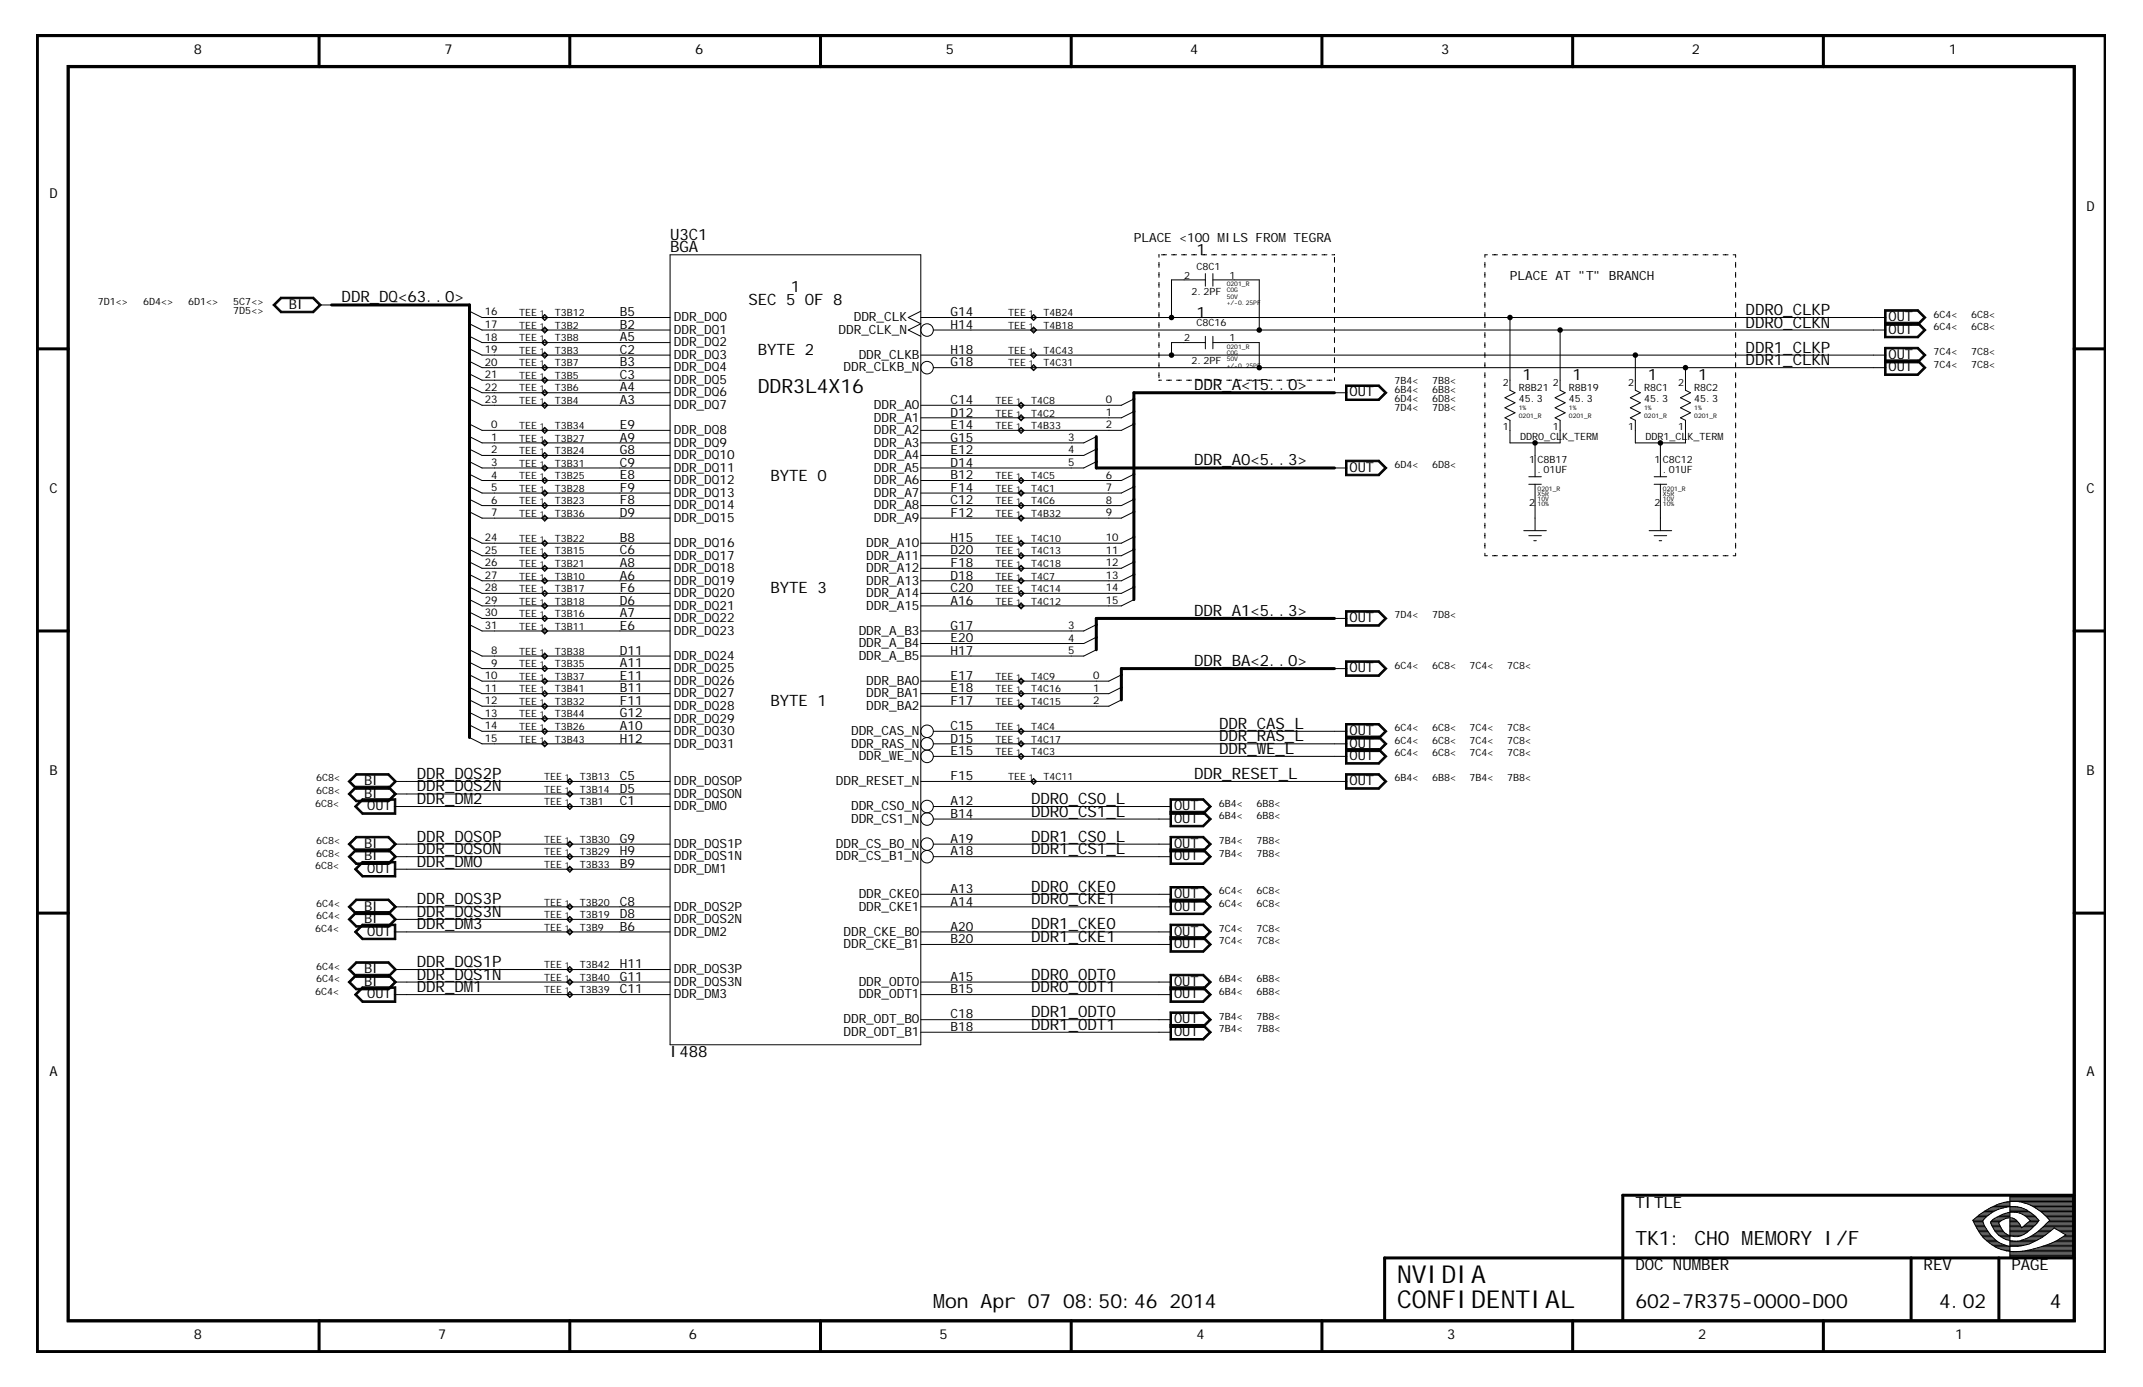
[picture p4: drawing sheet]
<svg xmlns="http://www.w3.org/2000/svg" width="432mm" height="279mm" viewBox="0 0 432 279" stroke-linecap="round" stroke-linejoin="round" font-family="sans-serif">
<defs><g id="words">
<g font-size="5">
<text x="281.5" y="263.5">CONFIDENTIAL</text>
<text x="281.5" y="258.5">NVIDIA</text>
</g>
<g font-size="4">
<text x="152.7" y="79.1">DDR3L4X16</text>
<text x="329.5" y="250.9">TK1: CH0 M ORY I/F</text>
<text x="353.3" y="250.9">EM</text>
<text x="188.1" y="263.5">M</text>
<text x="190.4" y="263.5">on Apr 07 08:50:46 2014</text>
<text x="329.5" y="263.5">602-7R375-0000-D00</text>
<text x="390.7" y="263.5">4.02</text>
<text x="413" y="263.5">4</text>
</g>
<g font-size="3.2">
<text x="135" y="50.8">BGA</text>
<text x="135" y="48.3">U3C1</text>
<text x="241.1" y="51.3">1</text>
<text x="159.3" y="58.9">1</text>
<text x="68.8" y="60.9">DDR_DQ&lt;63..0&gt;</text>
<text x="150.8" y="61.4">SEC 5 OF 8</text>
<text x="241.1" y="64">1</text>
<text x="351.7" y="66">DDR0_CLKN</text>
<text x="351.7" y="63.5">DDR0_CLKP</text>
<text x="152.7" y="71.5">BYTE 2</text>
<text x="351.7" y="71">DDR1_CLKP</text>
<text x="306.8" y="76.6">1</text>
<text x="316.9" y="76.6">1</text>
<text x="332" y="76.6">1</text>
<text x="342.1" y="76.6">1</text>
<text x="351.7" y="73.6">DDR1_CLKN</text>
<text x="240.6" y="78.6">DDR_A&lt;15..0&gt;</text>
<text x="240.6" y="93.8">DDR_A0&lt;5..3&gt;</text>
<text x="155.2" y="96.8">BYTE 0</text>
<text x="155.2" y="119.5">BYTE 3</text>
<text x="240.6" y="124.1">DDR_A1&lt;5..3&gt;</text>
<text x="240.6" y="134.2">DDR_BA&lt;2..0&gt;</text>
<text x="155.2" y="142.3">BYTE 1</text>
<text x="245.7" y="149.3">DDR_RAS_L</text>
<text x="245.7" y="146.8">DDR_CAS_L</text>
<text x="245.7" y="151.9">DDR_W</text>
<text x="255.1" y="151.9">E_L</text>
<text x="84" y="162">DDR_DM</text>
<text x="84" y="159.4">DDR_DQS2N</text>
<text x="84" y="156.9">DDR_DQS2P</text>
<text x="95.4" y="162">2</text>
<text x="207.8" y="162">DDR0_CS0_L</text>
<text x="240.6" y="156.9">DDR_RESET_L</text>
<text x="207.8" y="164.5">DDR0_CS1_L</text>
<text x="84" y="172.1">DDR_DQS0N</text>
<text x="84" y="169.5">DDR_DQS0P</text>
<text x="207.8" y="169.5">DDR1_CS0_L</text>
<text x="207.8" y="172.1">DDR1_CS1_L</text>
<text x="84" y="174.6">DDR_DM</text>
<text x="95.4" y="174.6">0</text>
<text x="207.8" y="179.6">DDR0_CKE0</text>
<text x="84" y="184.7">DDR_DQS3N</text>
<text x="84" y="182.2">DDR_DQS3P</text>
<text x="207.8" y="182.2">DDR0_CKE1</text>
<text x="84" y="187.2">DDR_DM</text>
<text x="95.4" y="187.2">3</text>
<text x="207.8" y="189.7">DDR1_CKE1</text>
<text x="207.8" y="187.2">DDR1_CKE0</text>
<text x="84" y="197.3">DDR_DQS1N</text>
<text x="84" y="194.8">DDR_DQS1P</text>
<text x="207.8" y="197.3">DDR0_ODT0</text>
<text x="84" y="199.9">DDR_DM</text>
<text x="95.4" y="199.9">1</text>
<text x="207.8" y="199.9">DDR0_ODT1</text>
<text x="207.8" y="207.4">DDR1_ODT1</text>
<text x="207.8" y="204.9">DDR1_ODT0</text>
<text x="135" y="213">I488</text>
<text x="329.5" y="243.3">TITLE</text>
<text x="329.5" y="255.9">DOC NUM</text>
<text x="342.8" y="255.9">BER</text>
<text x="387.6" y="255.9">REV</text>
<text x="405.3" y="255.9">PAGE</text>
</g>
<g font-size="2.8">
<text x="39" y="10.9">8</text>
<text x="89.6" y="10.9">7</text>
<text x="140.1" y="10.9">6</text>
<text x="190.6" y="10.9">5</text>
<text x="239.8" y="10.9">4</text>
<text x="290.4" y="10.9">3</text>
<text x="340.9" y="10.9">2</text>
<text x="392.7" y="10.9">1</text>
<text x="10" y="40">D</text>
<text x="420.4" y="42.5">D</text>
<text x="58.2" y="62.2">BI</text>
<text x="380.5" y="64.7">OUT</text>
<text x="380.5" y="67.2">OUT</text>
<text x="380.5" y="72.3">OUT</text>
<text x="380.5" y="74.8">OUT</text>
<text x="271.9" y="79.9">OUT</text>
<text x="271.9" y="95">OUT</text>
<text x="10" y="99.3">C</text>
<text x="420.4" y="99.3">C</text>
<text x="271.9" y="125.3">OUT</text>
<text x="271.9" y="135.4">OUT</text>
<text x="271.9" y="148.1">OUT</text>
<text x="271.9" y="153.1">OUT</text>
<text x="271.9" y="150.6">OUT</text>
<text x="10" y="156.2">B</text>
<text x="73.4" y="158.2">BI</text>
<text x="73.4" y="160.7">BI</text>
<text x="271.9" y="158.2">OUT</text>
<text x="420.4" y="156.2">B</text>
<text x="74" y="163.2">OUT</text>
<text x="236.6" y="163.2">OUT</text>
<text x="236.6" y="165.8">OUT</text>
<text x="73.4" y="173.3">BI</text>
<text x="73.4" y="170.8">BI</text>
<text x="236.6" y="170.8">OUT</text>
<text x="236.6" y="173.3">OUT</text>
<text x="74" y="175.9">OUT</text>
<text x="73.4" y="186">BI</text>
<text x="73.4" y="183.4">BI</text>
<text x="236.6" y="180.9">OUT</text>
<text x="236.6" y="183.4">OUT</text>
<text x="74" y="188.5">OUT</text>
<text x="236.6" y="188.5">OUT</text>
<text x="236.6" y="191">OUT</text>
<text x="73.4" y="196.1">BI</text>
<text x="73.4" y="198.6">BI</text>
<text x="74" y="201.1">OUT</text>
<text x="236.6" y="201.1">OUT</text>
<text x="236.6" y="198.6">OUT</text>
<text x="236.6" y="206.2">OUT</text>
<text x="236.6" y="208.7">OUT</text>
<text x="10" y="216.8">A</text>
<text x="420.4" y="216.8">A</text>
<text x="39" y="269.8">8</text>
<text x="88.3" y="269.8">7</text>
<text x="138.8" y="269.8">6</text>
<text x="189.3" y="269.8">5</text>
<text x="241.1" y="269.8">4</text>
<text x="291.6" y="269.8">3</text>
<text x="342.1" y="269.8">2</text>
<text x="393.9" y="269.8">1</text>
</g>
<g font-size="2.6">
<text x="228.5" y="48.8">PLACE &lt;100 M</text>
<text x="246.9" y="48.8">ILS FROMTEGRA</text>
<text x="304.3" y="56.4">PLACE AT &quot;T&quot; BRANCH</text>
<text x="124.9" y="63.7">B5</text>
<text x="135.8" y="64.7">DDR_DQ0</text>
<text x="172" y="64.7">DDR_CLK</text>
<text x="191.5" y="63.7">G14</text>
<text x="124.9" y="71.3">C2</text>
<text x="124.9" y="68.8">A5</text>
<text x="124.9" y="66.2">B2</text>
<text x="135.8" y="67.2">DDR_DQ1</text>
<text x="135.8" y="69.8">DDR_DQ2</text>
<text x="169" y="67.2">DDR_CLK_N</text>
<text x="191.5" y="71.3">H18</text>
<text x="191.5" y="66.2">H14</text>
<text x="124.9" y="76.3">C3</text>
<text x="124.9" y="73.8">B3</text>
<text x="135.8" y="72.3">DDR_DQ3</text>
<text x="135.8" y="74.8">DDR_DQ4</text>
<text x="135.8" y="77.3">DDR_DQ5</text>
<text x="170" y="74.8">DDR_CLKB_N</text>
<text x="173" y="72.3">DDR_CLKB</text>
<text x="191.5" y="73.8">G18</text>
<text x="124.9" y="81.4">A3</text>
<text x="124.9" y="78.9">A4</text>
<text x="135.8" y="79.9">DDR_DQ6</text>
<text x="135.8" y="82.4">DDR_DQ7</text>
<text x="176.1" y="82.4">DDR_A0</text>
<text x="191.5" y="81.4">C14</text>
<text x="191.5" y="83.9">D12</text>
<text x="124.9" y="86.4">E9</text>
<text x="124.9" y="89">A9</text>
<text x="135.8" y="87.4">DDR_DQ8</text>
<text x="135.8" y="90">DDR_DQ9</text>
<text x="176.1" y="90">DDR_A3</text>
<text x="176.1" y="84.9">DDR_A1</text>
<text x="176.1" y="87.4">DDR_A2</text>
<text x="191.5" y="86.4">E14</text>
<text x="191.5" y="89">G15</text>
<text x="124.9" y="94">C9</text>
<text x="124.9" y="91.5">G8</text>
<text x="135.8" y="92.5">DDR_DQ10</text>
<text x="135.8" y="95">DDR_DQ11</text>
<text x="176.1" y="92.5">DDR_A4</text>
<text x="176.1" y="95">DDR_A5</text>
<text x="191.5" y="91.5">E12</text>
<text x="191.5" y="94">D14</text>
<text x="124.9" y="96.5">E8</text>
<text x="124.9" y="99.1">F9</text>
<text x="124.9" y="101.6">F8</text>
<text x="135.8" y="100.1">DDR_DQ13</text>
<text x="135.8" y="97.6">DDR_DQ12</text>
<text x="176.1" y="97.6">DDR_A6</text>
<text x="176.1" y="100.1">DDR_A7</text>
<text x="191.5" y="96.5">B12</text>
<text x="191.5" y="99.1">F14</text>
<text x="191.5" y="101.6">C12</text>
<text x="124.9" y="104.1">D9</text>
<text x="135.8" y="105.1">DDR_DQ15</text>
<text x="135.8" y="102.6">DDR_DQ14</text>
<text x="176.1" y="105.1">DDR_A9</text>
<text x="176.1" y="102.6">DDR_A8</text>
<text x="191.5" y="104.1">F12</text>
<text x="124.9" y="109.2">B8</text>
<text x="124.9" y="111.7">C6</text>
<text x="135.8" y="110.2">DDR_DQ16</text>
<text x="135.8" y="112.7">DDR_DQ17</text>
<text x="174.6" y="112.7">DDR_A11</text>
<text x="174.6" y="110.2">DDR_A10</text>
<text x="191.5" y="109.2">H15</text>
<text x="191.5" y="111.7">D20</text>
<text x="124.9" y="119.3">F6</text>
<text x="124.9" y="116.7">A6</text>
<text x="124.9" y="114.2">A8</text>
<text x="135.8" y="115.2">DDR_DQ18</text>
<text x="135.8" y="117.8">DDR_DQ19</text>
<text x="174.6" y="115.2">DDR_A12</text>
<text x="174.6" y="117.8">DDR_A13</text>
<text x="191.5" y="114.2">F18</text>
<text x="191.5" y="116.7">D18</text>
<text x="191.5" y="119.3">C20</text>
<text x="124.9" y="121.8">D6</text>
<text x="124.9" y="124.3">A7</text>
<text x="135.8" y="120.3">DDR_DQ20</text>
<text x="135.8" y="125.3">DDR_DQ22</text>
<text x="135.8" y="122.8">DDR_DQ21</text>
<text x="174.6" y="120.3">DDR_A14</text>
<text x="174.6" y="122.8">DDR_A15</text>
<text x="191.5" y="121.8">A16</text>
<text x="124.9" y="131.9">D11</text>
<text x="124.9" y="126.9">E6</text>
<text x="135.8" y="127.9">DDR_DQ23</text>
<text x="173" y="127.9">DDR_A_B3</text>
<text x="173" y="130.4">DDR_A_B4</text>
<text x="191.5" y="126.9">G17</text>
<text x="191.5" y="129.4">E20</text>
<text x="191.5" y="131.9">H17</text>
<text x="124.9" y="134.4">A11</text>
<text x="124.9" y="137">E11</text>
<text x="135.8" y="132.9">DDR_DQ24</text>
<text x="135.8" y="138">DDR_DQ26</text>
<text x="135.8" y="135.4">DDR_DQ25</text>
<text x="173" y="132.9">DDR_A_B5</text>
<text x="174.6" y="138">DDR_BA0</text>
<text x="191.5" y="137">E17</text>
<text x="124.9" y="139.5">B11</text>
<text x="124.9" y="142">F11</text>
<text x="135.8" y="143">DDR_DQ28</text>
<text x="135.8" y="140.5">DDR_DQ27</text>
<text x="174.6" y="140.5">DDR_BA1</text>
<text x="174.6" y="143">DDR_BA2</text>
<text x="191.5" y="139.5">E18</text>
<text x="191.5" y="142">F17</text>
<text x="124.9" y="144.5">G12</text>
<text x="124.9" y="147.1">A10</text>
<text x="124.9" y="149.6">H12</text>
<text x="135.8" y="145.5">DDR_DQ29</text>
<text x="135.8" y="148.1">DDR_DQ30</text>
<text x="171.5" y="148.1">DDR_CAS_N</text>
<text x="191.5" y="147.1">C15</text>
<text x="191.5" y="149.6">D15</text>
<text x="135.8" y="150.6">DDR_DQ31</text>
<text x="171.5" y="150.6">DDR_RAS_N</text>
<text x="173" y="153.1">DDR_W</text>
<text x="180.7" y="153.1">E_N</text>
<text x="191.5" y="152.1">E15</text>
<text x="124.9" y="157.2">C5</text>
<text x="124.9" y="159.7">D5</text>
<text x="135.8" y="160.7">DDR_DQS0N</text>
<text x="135.8" y="158.2">DDR_DQS0P</text>
<text x="168.4" y="158.2">DDR_RESET_N</text>
<text x="191.5" y="157.2">F15</text>
<text x="124.9" y="162.2">C1</text>
<text x="135.8" y="163.2">DDR_DM</text>
<text x="145" y="163.2">0</text>
<text x="171.5" y="163.2">DDR_CS0_N</text>
<text x="171.5" y="165.8">DDR_CS1_N</text>
<text x="191.5" y="162.2">A12</text>
<text x="191.5" y="164.7">B14</text>
<text x="124.9" y="169.8">G9</text>
<text x="124.9" y="172.3">H9</text>
<text x="135.8" y="170.8">DDR_DQS1P</text>
<text x="135.8" y="173.3">DDR_DQS1N</text>
<text x="168.4" y="170.8">DDR_CS_B0_N</text>
<text x="168.4" y="173.3">DDR_CS_B1_N</text>
<text x="191.5" y="169.8">A19</text>
<text x="191.5" y="172.3">A18</text>
<text x="124.9" y="174.8">B9</text>
<text x="135.8" y="175.9">DDR_DM</text>
<text x="145" y="175.9">1</text>
<text x="191.5" y="179.9">A13</text>
<text x="124.9" y="182.4">C8</text>
<text x="124.9" y="184.9">D8</text>
<text x="135.8" y="186">DDR_DQS2N</text>
<text x="135.8" y="183.4">DDR_DQS2P</text>
<text x="173" y="183.4">DDR_CKE1</text>
<text x="173" y="180.9">DDR_CKE0</text>
<text x="191.5" y="182.4">A14</text>
<text x="124.9" y="187.5">B6</text>
<text x="135.8" y="188.5">DDR_DM</text>
<text x="145" y="188.5">2</text>
<text x="170" y="191">DDR_CKE_B1</text>
<text x="170" y="188.5">DDR_CKE_B0</text>
<text x="191.5" y="187.5">A20</text>
<text x="191.5" y="190">B20</text>
<text x="124.9" y="195.1">H11</text>
<text x="124.9" y="197.6">G11</text>
<text x="135.8" y="196.1">DDR_DQS3P</text>
<text x="191.5" y="197.6">A15</text>
<text x="124.9" y="200.1">C11</text>
<text x="135.8" y="198.6">DDR_DQS3N</text>
<text x="135.8" y="201.1">DDR_DM</text>
<text x="145" y="201.1">3</text>
<text x="173" y="198.6">DDR_ODT0</text>
<text x="173" y="201.1">DDR_ODT1</text>
<text x="191.5" y="200.1">B15</text>
<text x="170" y="206.2">DDR_ODT_B0</text>
<text x="170" y="208.7">DDR_ODT_B1</text>
<text x="191.5" y="205.2">C18</text>
<text x="191.5" y="207.7">B18</text>
</g>
<g font-size="2.2">
<text x="97.7" y="63.6">16</text>
<text x="97.7" y="68.6">18</text>
<text x="97.7" y="66.1">17</text>
<text x="97.7" y="71.1">19</text>
<text x="97.7" y="76.2">21</text>
<text x="97.7" y="73.7">20</text>
<text x="97.7" y="81.2">23</text>
<text x="97.7" y="78.7">22</text>
<text x="222.8" y="81.2">0</text>
<text x="222.8" y="83.8">1</text>
<text x="99" y="86.3">0</text>
<text x="99" y="88.8">1</text>
<text x="215.2" y="88.8">3</text>
<text x="222.8" y="86.3">2</text>
<text x="99" y="91.3">2</text>
<text x="99" y="93.9">3</text>
<text x="215.2" y="91.3">4</text>
<text x="215.2" y="93.9">5</text>
<text x="99" y="96.4">4</text>
<text x="99" y="98.9">5</text>
<text x="99" y="101.4">6</text>
<text x="222.8" y="96.4">6</text>
<text x="222.8" y="98.9">7</text>
<text x="222.8" y="101.4">8</text>
<text x="99" y="104">7</text>
<text x="222.8" y="104">9</text>
<text x="97.7" y="109">24</text>
<text x="97.7" y="111.5">25</text>
<text x="222.8" y="109">10</text>
<text x="222.8" y="111.5">11</text>
<text x="97.7" y="114.1">26</text>
<text x="97.7" y="116.6">27</text>
<text x="97.7" y="119.1">28</text>
<text x="222.8" y="114.1">12</text>
<text x="222.8" y="116.6">13</text>
<text x="222.8" y="119.1">14</text>
<text x="97.7" y="121.6">29</text>
<text x="97.7" y="124.2">30</text>
<text x="222.8" y="121.6">15</text>
<text x="97.7" y="126.7">31</text>
<text x="99" y="131.8">8</text>
<text x="215.2" y="129.2">4</text>
<text x="215.2" y="126.7">3</text>
<text x="215.2" y="131.8">5</text>
<text x="97.7" y="136.8">10</text>
<text x="99" y="134.3">9</text>
<text x="220.3" y="136.8">0</text>
<text x="97.7" y="139.3">11</text>
<text x="97.7" y="141.9">12</text>
<text x="220.3" y="139.3">1</text>
<text x="220.3" y="141.9">2</text>
<text x="97.7" y="146.9">14</text>
<text x="97.7" y="144.4">13</text>
<text x="97.7" y="149.4">15</text>
</g>
<g font-size="2">
<text x="238.6" y="56.1">2</text>
<text x="240.1" y="59.4">2.2PF</text>
<text x="241.1" y="54.4">C8C1</text>
<text x="247.7" y="56.1">1</text>
<text x="19.7" y="61.4">7D1&lt;&gt;</text>
<text x="28.8" y="61.4">6D4&lt;&gt;</text>
<text x="37.9" y="61.4">6D1&lt;&gt;</text>
<text x="47" y="63.3">7D5&lt;&gt;</text>
<text x="47" y="61.4">5C7&lt;&gt;</text>
<text x="104.6" y="63.7">TEE</text>
<text x="111.8" y="63.7">T3B12</text>
<text x="203.1" y="63.7">TEE</text>
<text x="210.3" y="63.7">T4B24</text>
<text x="241.1" y="65.7">C8C16</text>
<text x="389.6" y="64">6C4&lt;</text>
<text x="397.2" y="64">6C8&lt;</text>
<text x="104.6" y="66.2">TEE</text>
<text x="104.6" y="68.8">TEE</text>
<text x="104.6" y="71.3">TEE</text>
<text x="111.8" y="66.2">T3B2</text>
<text x="111.8" y="68.8">T3B8</text>
<text x="111.8" y="71.3">T3B3</text>
<text x="203.1" y="66.2">TEE</text>
<text x="203.1" y="71.3">TEE</text>
<text x="210.3" y="66.2">T4B18</text>
<text x="210.3" y="71.3">T4C43</text>
<text x="238.6" y="68.8">2</text>
<text x="247.7" y="68.8">1</text>
<text x="389.6" y="71.5">7C4&lt;</text>
<text x="389.6" y="66.5">6C4&lt;</text>
<text x="397.2" y="71.5">7C8&lt;</text>
<text x="397.2" y="66.5">6C8&lt;</text>
<text x="104.6" y="73.8">TEE</text>
<text x="104.6" y="76.3">TEE</text>
<text x="111.8" y="73.8">T3B7</text>
<text x="111.8" y="76.3">T3B5</text>
<text x="203.1" y="73.8">TEE</text>
<text x="210.3" y="73.8">T4C31</text>
<text x="240.1" y="73.3">2.2PF</text>
<text x="281" y="77.3">7B4&lt;</text>
<text x="288.5" y="77.3">7B8&lt;</text>
<text x="302.8" y="77.9">2</text>
<text x="312.9" y="77.9">2</text>
<text x="328" y="77.9">2</text>
<text x="338.2" y="77.9">2</text>
<text x="389.6" y="74.1">7C4&lt;</text>
<text x="397.2" y="74.1">7C8&lt;</text>
<text x="104.6" y="78.9">TEE</text>
<text x="104.6" y="81.4">TEE</text>
<text x="111.8" y="78.9">T3B6</text>
<text x="111.8" y="81.4">T3B4</text>
<text x="200.6" y="83.9">TEE</text>
<text x="200.6" y="81.4">TEE</text>
<text x="207.8" y="81.4">T4C8</text>
<text x="207.8" y="83.9">T4C2</text>
<text x="281" y="79.1">6B4&lt;</text>
<text x="281" y="80.9">6D4&lt;</text>
<text x="281" y="82.8">7D4&lt;</text>
<text x="288.5" y="79.1">6B8&lt;</text>
<text x="288.5" y="80.9">6D8&lt;</text>
<text x="288.5" y="82.8">7D8&lt;</text>
<text x="306" y="80.9">45.3</text>
<text x="306" y="78.9">R8B21</text>
<text x="316.1" y="80.9">45.3</text>
<text x="316.1" y="78.9">R8B19</text>
<text x="331.3" y="80.9">45.3</text>
<text x="331.3" y="78.9">R8C1</text>
<text x="341.4" y="80.9">45.3</text>
<text x="341.4" y="78.9">R8C2</text>
<text x="104.6" y="86.4">TEE</text>
<text x="104.6" y="89">TEE</text>
<text x="111.8" y="86.4">T3B34</text>
<text x="111.8" y="89">T3B27</text>
<text x="200.6" y="86.4">TEE</text>
<text x="207.8" y="86.4">T4B33</text>
<text x="302.8" y="86.7">1</text>
<text x="306.3" y="88.7">DDR0_CLK_TERM</text>
<text x="312.9" y="86.7">1</text>
<text x="328" y="86.7">1</text>
<text x="331.5" y="88.7">DDR1_CLK_TERM</text>
<text x="338.2" y="86.7">1</text>
<text x="104.6" y="91.5">TEE</text>
<text x="104.6" y="94">TEE</text>
<text x="111.8" y="91.5">T3B24</text>
<text x="111.8" y="94">T3B31</text>
<text x="281" y="94.3">6D4&lt;</text>
<text x="288.5" y="94.3">6D8&lt;</text>
<text x="308.1" y="93.3">1</text>
<text x="309.8" y="95.3">.01UF</text>
<text x="309.8" y="93.3">C8B17</text>
<text x="333.4" y="93.3">1</text>
<text x="335.1" y="95.3">.01UF</text>
<text x="335.1" y="93.3">C8C12</text>
<text x="104.6" y="96.5">TEE</text>
<text x="104.6" y="99.1">TEE</text>
<text x="104.6" y="101.6">TEE</text>
<text x="111.8" y="96.5">T3B25</text>
<text x="111.8" y="99.1">T3B28</text>
<text x="111.8" y="101.6">T3B23</text>
<text x="200.6" y="96.5">TEE</text>
<text x="200.6" y="99.1">TEE</text>
<text x="200.6" y="101.6">TEE</text>
<text x="207.8" y="96.5">T4C5</text>
<text x="207.8" y="99.1">T4C1</text>
<text x="207.8" y="101.6">T4C6</text>
<text x="308.1" y="101.8">2</text>
<text x="333.4" y="101.8">2</text>
<text x="104.6" y="104.1">TEE</text>
<text x="111.8" y="104.1">T3B36</text>
<text x="200.6" y="104.1">TEE</text>
<text x="207.8" y="104.1">T4B32</text>
<text x="104.6" y="109.2">TEE</text>
<text x="104.6" y="111.7">TEE</text>
<text x="111.8" y="109.2">T3B22</text>
<text x="111.8" y="111.7">T3B15</text>
<text x="200.6" y="109.2">TEE</text>
<text x="200.6" y="111.7">TEE</text>
<text x="207.8" y="109.2">T4C10</text>
<text x="207.8" y="111.7">T4C13</text>
<text x="104.6" y="114.2">TEE</text>
<text x="104.6" y="116.7">TEE</text>
<text x="104.6" y="119.3">TEE</text>
<text x="111.8" y="114.2">T3B21</text>
<text x="111.8" y="116.7">T3B10</text>
<text x="111.8" y="119.3">T3B17</text>
<text x="200.6" y="114.2">TEE</text>
<text x="200.6" y="116.7">TEE</text>
<text x="200.6" y="119.3">TEE</text>
<text x="207.8" y="114.2">T4C18</text>
<text x="207.8" y="116.7">T4C7</text>
<text x="207.8" y="119.3">T4C14</text>
<text x="104.6" y="121.8">TEE</text>
<text x="104.6" y="124.3">TEE</text>
<text x="111.8" y="121.8">T3B18</text>
<text x="111.8" y="124.3">T3B16</text>
<text x="200.6" y="121.8">TEE</text>
<text x="207.8" y="121.8">T4C12</text>
<text x="281" y="124.6">7D4&lt;</text>
<text x="288.5" y="124.6">7D8&lt;</text>
<text x="104.6" y="126.9">TEE</text>
<text x="104.6" y="131.9">TEE</text>
<text x="111.8" y="126.9">T3B11</text>
<text x="111.8" y="131.9">T3B38</text>
<text x="104.6" y="134.4">TEE</text>
<text x="104.6" y="137">TEE</text>
<text x="111.8" y="134.4">T3B35</text>
<text x="111.8" y="137">T3B37</text>
<text x="200.6" y="137">TEE</text>
<text x="207.8" y="137">T4C9</text>
<text x="281" y="134.7">6C4&lt;</text>
<text x="288.5" y="134.7">6C8&lt;</text>
<text x="296.1" y="134.7">7C4&lt;</text>
<text x="303.7" y="134.7">7C8&lt;</text>
<text x="104.6" y="139.5">TEE</text>
<text x="104.6" y="142">TEE</text>
<text x="111.8" y="139.5">T3B41</text>
<text x="111.8" y="142">T3B32</text>
<text x="200.6" y="139.5">TEE</text>
<text x="200.6" y="142">TEE</text>
<text x="207.8" y="139.5">T4C16</text>
<text x="207.8" y="142">T4C15</text>
<text x="104.6" y="144.5">TEE</text>
<text x="104.6" y="147.1">TEE</text>
<text x="104.6" y="149.6">TEE</text>
<text x="111.8" y="144.5">T3B44</text>
<text x="111.8" y="147.1">T3B26</text>
<text x="111.8" y="149.6">T3B43</text>
<text x="200.6" y="147.1">TEE</text>
<text x="200.6" y="149.6">TEE</text>
<text x="207.8" y="147.1">T4C4</text>
<text x="207.8" y="149.6">T4C17</text>
<text x="281" y="149.8">6C4&lt;</text>
<text x="281" y="147.3">6C4&lt;</text>
<text x="288.5" y="149.8">6C8&lt;</text>
<text x="288.5" y="147.3">6C8&lt;</text>
<text x="296.1" y="149.8">7C4&lt;</text>
<text x="296.1" y="147.3">7C4&lt;</text>
<text x="303.7" y="149.8">7C8&lt;</text>
<text x="303.7" y="147.3">7C8&lt;</text>
<text x="200.6" y="152.1">TEE</text>
<text x="207.8" y="152.1">T4C3</text>
<text x="281" y="152.4">6C4&lt;</text>
<text x="288.5" y="152.4">6C8&lt;</text>
<text x="296.1" y="152.4">7C4&lt;</text>
<text x="303.7" y="152.4">7C8&lt;</text>
<text x="63.7" y="159.9">6C8&lt;</text>
<text x="63.7" y="157.4">6C8&lt;</text>
<text x="109.7" y="157.2">TEE</text>
<text x="109.7" y="159.7">TEE</text>
<text x="116.8" y="157.2">T3B13</text>
<text x="116.8" y="159.7">T3B14</text>
<text x="203.1" y="157.2">TEE</text>
<text x="210.3" y="157.2">T4C11</text>
<text x="281" y="157.4">6B4&lt;</text>
<text x="288.5" y="157.4">6B8&lt;</text>
<text x="296.1" y="157.4">7B4&lt;</text>
<text x="303.7" y="157.4">7B8&lt;</text>
<text x="63.5" y="162.5">6C8&lt;</text>
<text x="109.7" y="162.2">TEE</text>
<text x="116.8" y="162.2">T3B1</text>
<text x="245.6" y="162.5">6B4&lt;</text>
<text x="245.6" y="165">6B4&lt;</text>
<text x="253.2" y="162.5">6B8&lt;</text>
<text x="253.2" y="165">6B8&lt;</text>
<text x="63.7" y="172.6">6C8&lt;</text>
<text x="63.7" y="170">6C8&lt;</text>
<text x="109.7" y="169.8">TEE</text>
<text x="109.7" y="172.3">TEE</text>
<text x="116.8" y="169.8">T3B30</text>
<text x="116.8" y="172.3">T3B29</text>
<text x="245.6" y="170">7B4&lt;</text>
<text x="245.6" y="172.6">7B4&lt;</text>
<text x="253.2" y="170">7B8&lt;</text>
<text x="253.2" y="172.6">7B8&lt;</text>
<text x="63.5" y="175.1">6C8&lt;</text>
<text x="109.7" y="174.8">TEE</text>
<text x="116.8" y="174.8">T3B33</text>
<text x="63.7" y="185.2">6C4&lt;</text>
<text x="63.7" y="182.7">6C4&lt;</text>
<text x="109.7" y="182.4">TEE</text>
<text x="109.7" y="184.9">TEE</text>
<text x="116.8" y="182.4">T3B20</text>
<text x="116.8" y="184.9">T3B19</text>
<text x="245.6" y="182.7">6C4&lt;</text>
<text x="245.6" y="180.1">6C4&lt;</text>
<text x="253.2" y="182.7">6C8&lt;</text>
<text x="253.2" y="180.1">6C8&lt;</text>
<text x="63.5" y="187.7">6C4&lt;</text>
<text x="109.7" y="187.5">TEE</text>
<text x="116.8" y="187.5">T3B9</text>
<text x="245.6" y="190.3">7C4&lt;</text>
<text x="245.6" y="187.7">7C4&lt;</text>
<text x="253.2" y="187.7">7C8&lt;</text>
<text x="253.2" y="190.3">7C8&lt;</text>
<text x="63.7" y="197.8">6C4&lt;</text>
<text x="63.7" y="195.3">6C4&lt;</text>
<text x="109.7" y="195.1">TEE</text>
<text x="109.7" y="197.6">TEE</text>
<text x="116.8" y="195.1">T3B42</text>
<text x="116.8" y="197.6">T3B40</text>
<text x="245.6" y="197.8">6B4&lt;</text>
<text x="253.2" y="197.8">6B8&lt;</text>
<text x="63.5" y="200.4">6C4&lt;</text>
<text x="109.7" y="200.1">TEE</text>
<text x="116.8" y="200.1">T3B39</text>
<text x="245.6" y="200.4">6B4&lt;</text>
<text x="253.2" y="200.4">6B8&lt;</text>
<text x="245.6" y="207.9">7B4&lt;</text>
<text x="245.6" y="205.4">7B4&lt;</text>
<text x="253.2" y="205.4">7B8&lt;</text>
<text x="253.2" y="207.9">7B8&lt;</text>
</g>
<g font-size="1.6">
<text x="108.8" y="63.7">1</text>
<text x="207.3" y="63.7">1</text>
<text x="108.8" y="66.2">1</text>
<text x="108.8" y="68.8">1</text>
<text x="108.8" y="71.3">1</text>
<text x="207.3" y="66.2">1</text>
<text x="207.3" y="71.3">1</text>
<text x="108.8" y="73.8">1</text>
<text x="108.8" y="76.3">1</text>
<text x="207.3" y="73.8">1</text>
<text x="108.8" y="78.9">1</text>
<text x="108.8" y="81.4">1</text>
<text x="204.8" y="81.4">1</text>
<text x="204.8" y="83.9">1</text>
<text x="108.8" y="86.4">1</text>
<text x="108.8" y="89">1</text>
<text x="204.8" y="86.4">1</text>
<text x="108.8" y="91.5">1</text>
<text x="108.8" y="94">1</text>
<text x="108.8" y="96.5">1</text>
<text x="108.8" y="99.1">1</text>
<text x="108.8" y="101.6">1</text>
<text x="204.8" y="96.5">1</text>
<text x="204.8" y="99.1">1</text>
<text x="204.8" y="101.6">1</text>
<text x="108.8" y="104.1">1</text>
<text x="204.8" y="104.1">1</text>
<text x="108.8" y="109.2">1</text>
<text x="108.8" y="111.7">1</text>
<text x="204.8" y="109.2">1</text>
<text x="204.8" y="111.7">1</text>
<text x="108.8" y="114.2">1</text>
<text x="108.8" y="116.7">1</text>
<text x="108.8" y="119.3">1</text>
<text x="204.8" y="114.2">1</text>
<text x="204.8" y="116.7">1</text>
<text x="204.8" y="119.3">1</text>
<text x="108.8" y="121.8">1</text>
<text x="108.8" y="124.3">1</text>
<text x="204.8" y="121.8">1</text>
<text x="108.8" y="126.9">1</text>
<text x="108.8" y="131.9">1</text>
<text x="108.8" y="134.4">1</text>
<text x="108.8" y="137">1</text>
<text x="204.8" y="137">1</text>
<text x="108.8" y="139.5">1</text>
<text x="108.8" y="142">1</text>
<text x="204.8" y="139.5">1</text>
<text x="204.8" y="142">1</text>
<text x="108.8" y="144.5">1</text>
<text x="108.8" y="147.1">1</text>
<text x="108.8" y="149.6">1</text>
<text x="204.8" y="147.1">1</text>
<text x="204.8" y="149.6">1</text>
<text x="204.8" y="152.1">1</text>
<text x="113.8" y="157.2">1</text>
<text x="113.8" y="159.7">1</text>
<text x="207.3" y="157.2">1</text>
<text x="113.8" y="162.2">1</text>
<text x="113.8" y="169.8">1</text>
<text x="113.8" y="172.3">1</text>
<text x="113.8" y="174.8">1</text>
<text x="113.8" y="182.4">1</text>
<text x="113.8" y="184.9">1</text>
<text x="113.8" y="187.5">1</text>
<text x="113.8" y="195.1">1</text>
<text x="113.8" y="197.6">1</text>
<text x="113.8" y="200.1">1</text>
</g>
<g font-size="1.3">
<text x="247.2" y="58.9">C0G</text>
<text x="247.2" y="57.6">0201_R</text>
<text x="247.2" y="61.4">+/-0.25PF</text>
<text x="247.2" y="60.2">50V</text>
<text x="247.2" y="70.3">0201_R</text>
<text x="247.2" y="71.5">C0G</text>
<text x="247.2" y="72.8">50V</text>
<text x="247.2" y="74.1">+/-0.25PF</text>
<text x="306" y="82.7">1%</text>
<text x="316.1" y="82.7">1%</text>
<text x="331.3" y="82.7">1%</text>
<text x="341.4" y="82.7">1%</text>
<text x="306" y="84.2">0201_R</text>
<text x="316.1" y="84.2">0201_R</text>
<text x="331.3" y="84.2">0201_R</text>
<text x="341.4" y="84.2">0201_R</text>
<text x="309.8" y="101.8">10%</text>
<text x="309.8" y="100.8">10V</text>
<text x="309.8" y="99.8">X5R</text>
<text x="309.8" y="98.8">0201_R</text>
<text x="335.1" y="101.8">10%</text>
<text x="335.1" y="100.8">10V</text>
<text x="335.1" y="99.8">X5R</text>
<text x="335.1" y="98.8">0201_R</text>
</g>
</g></defs>
<path d="M233.5 51.3h35.4zM233.5 51.3v25.3zM268.9 51.3v25.3zM299.2 51.3h50.5zM299.2 51.3v60.7zM349.7 51.3v60.7zM233.5 76.6h35.4zM299.2 112h50.5z" fill="none" stroke="#000" stroke-width=".2" stroke-dasharray=".5 1.5"/>
<g fill="none" stroke="#000" stroke-width=".2">
<path d="M7.7 7.4h416.3zM7.7 7.4v264.7zM13.5 13.2h404.7zM13.5 13.2v253.1zM418.2 13.2v253.1zM424 7.4v264.7zM56.6 59.9h6.6zM56.6 60h6.5zM56.6 60l-1.5 1.4zM63.1 60l1.5 1.4zM63.2 59.9l1.5 1.5zM135 51.3h50.5z"/>
<path d="M135 51.3v159.2zM185.5 51.3v159.2zM236.1 56.4h2.5zM236.1 56.4v7.6zM238.6 56.4h4.3zM242.9 55.1v2.5zM244.4 55.1v2.5zM244.4 56.4h4.3zM248.7 56.4h5zM253.7 56.4v10.1zM55 61.4l1.6 1.6zM55 61.4l1.6-1.5z"/>
<path d="M55.1 61.4l1.5 1.5zM55.3 61.4l1.4 1.4zM55.3 61.4l1.4-1.3zM55.5 61.4l1.2 1.3zM55.5 61.4l1.2-1.2zM56.6 63h6.6zM56.6 62.9h6.5zM56.7 60.1h6.4zM56.7 62.8h6.4zM56.7 60.2h6.3zM56.7 62.7h6.3zM63 60.2l1.3 1.2z"/>
<path d="M63 62.7l1.3-1.3zM63.1 60.1l1.3 1.3zM63.1 62.8l1.3-1.4zM63.1 62.9l1.5-1.5zM63.2 63l1.5-1.6zM64.3 61.4h2.5zM94.6 62.7l2.5 1.3zM94.6 65.2l2.5 1.3zM94.6 70.3l2.5 1.2zM94.6 67.7l2.5 1.3zM94.6 75.3l2.5 1.3zM94.6 72.8l2.5 1.3z"/>
<path d="M94.6 77.9l2.5 1.2zM97.1 64h2.6zM97.1 66.5h2.6zM97.1 71.5h2.6zM97.1 69h2.6zM97.1 76.6h2.6zM97.1 74.1h2.6zM97.1 79.1h2.6zM99.7 79.1h10.1zM99.7 76.6h10.1zM99.7 74.1h10.1zM99.7 71.5h10.1z"/>
<path d="M99.7 69h10.1zM99.7 64h10.1zM99.7 66.5h10.1zM109.2 64l.6 .6zM109.2 66.5l.6 .6zM109.2 69l.6 .6zM109.2 71.5l.6 .6zM109.2 74.1l.6 .6zM109.2 76.6l.6 .6zM109.2 79.1l.6 .6zM109.8 79.1h15.1zM109.8 76.6h15.1z"/>
<path d="M109.8 74.1h15.1zM109.8 71.5h15.1zM109.8 69h15.1zM109.8 64h15.1zM109.8 66.5h15.1zM109.8 64.6l.6-.6zM109.8 63.4l.6 .6zM109.8 63.4l-.6 .6zM109.8 67.1l.6-.6zM109.8 65.9l.6 .6zM109.8 65.9l-.6 .6zM109.8 69.6l.6-.6z"/>
<path d="M109.8 68.4l.6 .6zM109.8 68.4l-.6 .6zM109.8 72.1l.6-.6zM109.8 70.9l.6 .6zM109.8 70.9l-.6 .6zM109.8 74.7l.6-.6zM109.8 73.5l.6 .6zM109.8 73.5l-.6 .6zM109.8 77.2l.6-.6zM109.8 76l.6 .6zM109.8 76l-.6 .6zM109.8 79.7l.6-.6z"/>
<path d="M109.8 78.5l.6 .6zM109.8 78.5l-.6 .6zM124.9 66.5h10.1zM124.9 64h10.1zM124.9 69h10.1zM124.9 71.5h10.1zM124.9 79.1h10.1zM124.9 74.1h10.1zM124.9 76.6h10.1zM183 64l2.5-1.3zM183 64l2.5 1.2zM183 66.5l2.5-1.3z"/>
<path d="M183 66.5l2.5 1.2zM185.5 64h10.1zM185.5 71.5h10.1zM188.1 66.5h7.5zM188.1 74.1h7.5zM195.6 74.1h12.7zM195.6 71.5h12.7zM195.6 66.5h12.7zM195.6 64h12.7zM207.7 64l.6 .6zM207.7 66.5l.6 .6zM207.7 71.5l.6 .6z"/>
<path d="M207.7 74.1l.6 .6zM208.3 64.6l.6-.6zM208.3 63.4l.6 .6zM208.3 63.4l-.6 .6zM208.3 67.1l.6-.6zM208.3 65.9l.6 .6zM208.3 65.9l-.6 .6zM208.3 72.1l.6-.6zM208.3 70.9l.6 .6zM208.3 70.9l-.6 .6zM208.3 74.7l.6-.6zM208.3 73.5l.6 .6z"/>
<path d="M208.3 73.5l-.6 .6zM208.3 74.1h45.4zM208.3 71.5h27.8zM208.3 66.5h45.4zM208.3 64h27.8zM236.1 71.5h93.4zM236.1 64h68.2zM236.1 69v2.5zM236.1 69h2.5zM238.6 69h4.3zM242.9 67.7v2.6zM244.4 67.7v2.6z"/>
<path d="M244.4 69h4.3zM248.7 69h5zM253.7 74.1h85.9zM253.7 66.5h60.7zM253.7 69v5.1zM268.9 79.1h2.5zM271.1 77.5h6.8zM271.1 77.5v3.2zM271.2 77.6h6.6zM271.2 77.6v3zM271.3 77.7h6.5zM271.3 77.7v2.8z"/>
<path d="M271.4 77.9v2.5zM271.4 77.9h6.3zM277.7 77.9l1.3 1.2zM277.8 77.7l1.3 1.4zM277.8 77.6l1.5 1.5zM277.9 77.5l1.5 1.6zM279.3 79.1l-1.5 1.5zM304.3 64h73.2zM304.3 64v12.6zM304.3 76.6v2zM304.3 78.6l1 .5zM314.4 66.5h63.1z"/>
<path d="M314.4 66.5v10.1zM314.4 76.6v2zM314.4 78.6l1 .5zM329.5 76.6v2zM329.5 78.6l1 .5zM329.5 71.5h48zM329.5 71.5v5.1zM339.6 74.1h37.9zM339.6 74.1v2.5zM339.6 76.6v2zM339.6 78.6l1 .5zM377.5 64h2.5z"/>
<path d="M377.5 66.5h2.5zM377.5 71.5h2.5zM377.5 74.1h2.5zM379.7 62.4h6.8zM379.7 65.5h6.8zM379.7 62.4v3.1zM379.7 64.9h6.8zM379.7 68.1h6.8zM379.7 64.9v3.2zM379.7 70h6.8zM379.7 73.1h6.8zM379.7 70v3.1z"/>
<path d="M379.7 72.5h6.8zM379.7 75.6h6.8zM379.7 72.5v3.1zM379.8 62.5h6.6zM379.8 65.4h6.6zM379.8 62.5v2.9zM379.8 65h6.6zM379.8 67.9h6.6zM379.8 65v2.9zM379.8 70.1h6.6zM379.8 73h6.6zM379.8 70.1v2.9z"/>
<path d="M379.8 72.6h6.6zM379.8 75.5h6.6zM379.8 72.6v2.9zM379.9 62.6h6.5zM379.9 65.3h6.5zM379.9 62.6v2.7zM379.9 65.1h6.5zM379.9 67.8h6.5zM379.9 65.1v2.7zM379.9 70.2h6.5zM379.9 72.9h6.5zM379.9 70.2v2.7z"/>
<path d="M379.9 72.7h6.5zM379.9 75.4h6.5zM379.9 72.7v2.7zM380 62.7v2.5zM380 62.7h6.3zM380 65.2h6.3zM380 65.2v2.5zM380 67.7h6.3zM380 70.3v2.5zM380 70.3h6.3zM380 72.8h6.3zM380 72.8v2.5z"/>
<path d="M380 75.3h6.3zM386.3 62.7l1.3 1.3zM386.3 65.2l1.3-1.2zM386.3 65.2l1.3 1.3zM386.3 67.7l1.3-1.2zM386.3 70.3l1.3 1.2zM386.3 72.8l1.3-1.3zM386.3 72.8l1.3 1.3zM386.3 75.3l1.3-1.2zM386.4 62.6l1.4 1.4zM386.4 65.3l1.4-1.3zM386.4 65.1l1.4 1.4z"/>
<path d="M386.4 67.8l1.4-1.3zM386.4 70.2l1.4 1.3zM386.4 72.9l1.4-1.4zM386.4 72.7l1.4 1.4zM386.4 75.4l1.4-1.3zM386.4 62.5l1.5 1.5zM386.4 65.4l1.5-1.4zM386.4 65l1.5 1.5zM386.4 70.1l1.5 1.4zM386.4 73l1.5-1.5zM386.4 72.6l1.5 1.5zM386.5 65.5l1.6-1.5z"/>
<path d="M386.5 62.4l1.6 1.6zM386.5 68.1l1.6-1.6zM386.5 64.9l1.6 1.6zM386.5 73.1l1.6-1.6zM386.5 70l1.6 1.5zM386.5 75.6l1.6-1.5zM386.5 72.5l1.6 1.6zM387.9 66.5l-1.5 1.4zM387.9 74.1l-1.5 1.4zM94.6 80.4l2.5 1.2zM94.6 88l2.5 1.2zM94.6 85.4l2.5 1.3z"/>
<path d="M94.6 90.5l2.5 1.2zM94.6 95.5l2.5 1.3zM94.6 93l2.5 1.3zM94.6 98.1l2.5 1.2zM97.1 81.6h2.6zM97.1 89.2h2.6zM97.1 86.7h2.6zM97.1 91.7h2.6zM97.1 96.8h2.6zM97.1 94.3h2.6zM97.1 99.3h2.6zM99.7 81.6h10.1z"/>
<path d="M99.7 99.3h10.1zM99.7 96.8h10.1zM99.7 94.3h10.1zM99.7 91.7h10.1zM99.7 89.2h10.1zM99.7 86.7h10.1zM109.2 81.6l.6 .6zM109.2 86.7l.6 .6zM109.2 89.2l.6 .6zM109.2 91.7l.6 .6zM109.2 94.3l.6 .6zM109.2 96.8l.6 .6z"/>
<path d="M109.2 99.3l.6 .6zM109.8 99.3h15.1zM109.8 96.8h15.1zM109.8 94.3h15.1zM109.8 91.7h15.1zM109.8 89.2h15.1zM109.8 86.7h15.1zM109.8 81.6h15.1zM109.8 82.2l.6-.6zM109.8 81l.6 .6zM109.8 81l-.6 .6zM109.8 87.3l.6-.6z"/>
<path d="M109.8 86.1l.6 .6zM109.8 86.1l-.6 .6zM109.8 89.8l.6-.6zM109.8 88.6l.6 .6zM109.8 88.6l-.6 .6zM109.8 92.3l.6-.6zM109.8 91.1l.6 .6zM109.8 91.1l-.6 .6zM109.8 94.9l.6-.6zM109.8 93.7l.6 .6zM109.8 93.7l-.6 .6zM109.8 97.4l.6-.6z"/>
<path d="M109.8 96.2l.6 .6zM109.8 96.2l-.6 .6zM109.8 99.9l.6-.6zM109.8 98.7l.6 .6zM109.8 98.7l-.6 .6zM124.9 81.6h10.1zM124.9 89.2h10.1zM124.9 96.8h10.1zM124.9 94.3h10.1zM124.9 86.7h10.1zM124.9 91.7h10.1zM124.9 99.3h10.1z"/>
<path d="M185.5 81.6h10.1zM185.5 91.7h10.1zM185.5 84.2h10.1zM185.5 86.7h10.1zM185.5 89.2h10.1zM185.5 99.3h10.1zM185.5 96.8h10.1zM185.5 94.3h10.1zM195.6 84.2h10.1zM195.6 81.6h10.1zM195.6 94.3h20.2zM195.6 91.7h20.2z"/>
<path d="M195.6 89.2h20.2zM195.6 96.8h10.1zM195.6 86.7h10.1zM195.6 99.3h10.1zM205.1 81.6l.6 .6zM205.1 84.2l.6 .6zM205.1 86.7l.6 .6zM205.1 96.8l.6 .6zM205.1 99.3l.6 .6zM205.7 82.2l.6-.6zM205.7 81l.6 .6zM205.7 81l-.6 .6z"/>
<path d="M205.7 84.8l.6-.6zM205.7 83.6l.6 .6zM205.7 83.6l-.6 .6zM205.7 87.3l.6-.6zM205.7 86.1l.6 .6zM205.7 86.1l-.6 .6zM205.7 97.4l.6-.6zM205.7 96.2l.6 .6zM205.7 96.2l-.6 .6zM205.7 99.9l.6-.6zM205.7 98.7l.6 .6zM205.7 98.7l-.6 .6z"/>
<path d="M205.7 99.3h17.7zM205.7 96.8h17.7zM205.7 86.7h17.7zM205.7 84.2h17.7zM205.7 81.6h17.7zM215.8 89.2h2.6zM215.8 91.7h2.6zM215.8 94.3h2.6zM218.4 89.2l2.5-1.2zM218.4 91.7l2.5-1.2zM218.4 94.3l2.5-1.3zM223.4 84.2h2.5z"/>
<path d="M223.4 81.6h2.5zM223.4 86.7h2.5zM223.4 96.8h2.5zM223.4 99.3h2.5zM225.9 84.2l2.6-1.3zM225.9 81.6l2.6-1.2zM225.9 86.7l2.6-1.3zM225.9 96.8l2.6-1.3zM225.9 99.3l2.6-1.2zM268.9 94.3h2.5zM271.1 80.7h6.8zM271.1 92.7h6.8z"/>
<path d="M271.1 95.8h6.8zM271.1 92.7v3.1zM271.2 80.6h6.6zM271.2 92.8h6.6zM271.2 95.7h6.6zM271.2 92.8v2.9zM271.3 80.5h6.5zM271.3 92.9h6.5zM271.3 95.6h6.5zM271.3 92.9v2.7zM271.4 80.4h6.3zM271.4 93v2.5z"/>
<path d="M271.4 93h6.3zM271.4 95.5h6.3zM277.7 80.4l1.3-1.3zM277.7 93l1.3 1.3zM277.8 80.5l1.3-1.4zM277.8 92.9l1.3 1.4zM277.8 92.8l1.5 1.5zM277.9 80.7l1.5-1.6zM277.9 95.8l1.5-1.5zM277.9 92.7l1.5 1.6zM279 94.3l-1.3 1.2zM279.1 94.3l-1.3 1.3z"/>
<path d="M279.3 94.3l-1.5 1.4zM303.2 80.1l2.1 1zM303.2 80.1l2.1-1zM303.2 82.1l2.1-1zM303.2 82.1l2.1 1.1zM303.2 84.2l1.1 .5zM303.2 84.2l2.1-1zM304.3 89.2h5zM304.3 86.7v2.5zM304.3 84.7v2zM308 97.6h2.6zM308 96h2.6z"/>
<path d="M309.3 89.2h5.1zM309.3 89.2v2.5zM309.3 91.7v4.3zM309.3 97.6v4.2zM313.3 80.1l2.1 1zM313.3 80.1l2.1-1zM313.3 82.1l2.1-1zM313.3 82.1l2.1 1.1zM313.3 84.2l1.1 .5zM313.3 84.2l2.1-1zM314.4 86.7v2.5zM314.4 84.7v2z"/>
<path d="M328.5 80.1l2 1zM328.5 80.1l2-1zM328.5 82.1l2-1zM328.5 82.1l2 1.1zM328.5 84.2l1 .5zM328.5 84.2l2-1zM329.5 84.7v2zM329.5 89.2h5.1zM329.5 86.7v2.5zM333.3 97.6h2.5zM333.3 96h2.5zM334.6 91.7v4.3z"/>
<path d="M334.6 97.6v4.2zM334.6 89.2h5zM334.6 89.2v2.5zM338.6 80.1l2 1zM338.6 80.1l2-1zM338.6 82.1l2-1zM338.6 82.1l2 1.1zM338.6 84.2l1 .5zM338.6 84.2l2-1zM339.6 86.7v2.5zM339.6 84.7v2zM94.6 100.6l2.5 1.2z"/>
<path d="M94.6 103.1l2.5 1.3zM94.6 108.2l2.5 1.2zM94.6 110.7l2.5 1.3zM94.6 115.7l2.5 1.3zM94.6 113.2l2.5 1.3zM94.6 118.3l2.5 1.2zM97.1 101.8h2.6zM97.1 104.4h2.6zM97.1 109.4h2.6zM97.1 112h2.6zM97.1 117h2.6zM97.1 114.5h2.6z"/>
<path d="M97.1 119.5h2.6zM99.7 109.4h10.1zM99.7 104.4h10.1zM99.7 101.8h10.1zM99.7 112h10.1zM99.7 119.5h10.1zM99.7 117h10.1zM99.7 114.5h10.1zM109.2 101.8l.6 .7zM109.2 104.4l.6 .6zM109.2 109.4l.6 .6zM109.2 112l.6 .6z"/>
<path d="M109.2 114.5l.6 .6zM109.2 117l.6 .6zM109.2 119.5l.6 .6zM109.8 112h15.1zM109.8 119.5h15.1zM109.8 117h15.1zM109.8 114.5h15.1zM109.8 109.4h15.1zM109.8 104.4h15.1zM109.8 101.8h15.1zM109.8 102.5l.6-.7zM109.8 101.2l.6 .6z"/>
<path d="M109.8 101.2l-.6 .6zM109.8 105l.6-.6zM109.8 103.8l.6 .6zM109.8 103.8l-.6 .6zM109.8 110l.6-.6zM109.8 108.8l.6 .6zM109.8 108.8l-.6 .6zM109.8 112.6l.6-.6zM109.8 111.3l.6 .7zM109.8 111.3l-.6 .7zM109.8 115.1l.6-.6zM109.8 113.9l.6 .6z"/>
<path d="M109.8 113.9l-.6 .6zM109.8 117.6l.6-.6zM109.8 116.4l.6 .6zM109.8 116.4l-.6 .6zM109.8 118.9l.6 .6zM109.8 118.9l-.6 .6zM124.9 101.8h10.1zM124.9 104.4h10.1zM124.9 109.4h10.1zM124.9 114.5h10.1zM124.9 112h10.1zM124.9 117h10.1z"/>
<path d="M124.9 119.5h10.1zM185.5 112h10.1zM185.5 101.8h10.1zM185.5 109.4h10.1zM185.5 117h10.1zM185.5 114.5h10.1zM185.5 104.4h10.1zM185.5 119.5h10.1zM195.6 109.4h10.1zM195.6 104.4h10.1zM195.6 101.8h10.1zM195.6 119.5h10.1z"/>
<path d="M195.6 117h10.1zM195.6 114.5h10.1zM195.6 112h10.1zM205.1 101.8l.6 .7zM205.1 104.4l.6 .6zM205.1 109.4l.6 .6zM205.1 112l.6 .6zM205.1 114.5l.6 .6zM205.1 117l.6 .6zM205.1 119.5l.6 .6zM205.7 102.5l.6-.7zM205.7 101.2l.6 .6z"/>
<path d="M205.7 101.2l-.6 .6zM205.7 105l.6-.6zM205.7 103.8l.6 .6zM205.7 103.8l-.6 .6zM205.7 110l.6-.6zM205.7 108.8l.6 .6zM205.7 108.8l-.6 .6zM205.7 112.6l.6-.6zM205.7 111.3l.6 .7zM205.7 111.3l-.6 .7zM205.7 115.1l.6-.6zM205.7 113.9l.6 .6z"/>
<path d="M205.7 113.9l-.6 .6zM205.7 117.6l.6-.6zM205.7 116.4l.6 .6zM205.7 116.4l-.6 .6zM205.7 118.9l.6 .6zM205.7 118.9l-.6 .6zM205.7 119.5h17.7zM205.7 117h17.7zM205.7 114.5h17.7zM205.7 112h17.7zM205.7 109.4h17.7zM205.7 104.4h17.7z"/>
<path d="M205.7 101.8h17.7zM223.4 101.8h2.5zM223.4 104.4h2.5zM223.4 109.4h2.5zM223.4 112h2.5zM223.4 114.5h2.5zM223.4 117h2.5zM223.4 119.5h2.5zM225.9 101.8l2.6-1.2zM225.9 104.4l2.6-1.3zM225.9 109.4l2.6-1.2zM225.9 112l2.6-1.3z"/>
<path d="M225.9 114.5l2.6-1.3zM225.9 117l2.6-1.3zM225.9 119.5l2.6-1.2zM307 106.9h4.6zM308 107.9h2.6zM309 108.9h.6zM309.3 104.4v2.5zM309.3 101.8v2.6zM332.3 106.9h4.5zM333.3 107.9h2.5zM334.3 108.9h.5zM334.6 104.4v2.5z"/>
<path d="M334.6 101.8v2.6zM94.6 120.8l2.5 1.3zM94.6 125.8l2.5 1.3zM94.6 123.3l2.5 1.3zM94.6 133.4l2.5 1.3zM94.6 130.9l2.5 1.3zM94.6 135.9l2.5 1.3zM94.6 138.5l2.5 1.2zM97.1 122.1h2.6zM97.1 127.1h2.6zM97.1 124.6h2.6zM97.1 134.7h2.6z"/>
<path d="M97.1 132.2h2.6zM97.1 137.2h2.6zM97.1 139.7h2.6zM99.7 134.7h10.1zM99.7 132.2h10.1zM99.7 127.1h10.1zM99.7 124.6h10.1zM99.7 122.1h10.1zM99.7 139.7h10.1zM99.7 137.2h10.1zM109.2 122.1l.6 .6zM109.2 124.6l.6 .6z"/>
<path d="M109.2 127.1l.6 .6zM109.2 132.2l.6 .6zM109.2 134.7l.6 .6zM109.2 137.2l.6 .6zM109.2 139.7l.6 .6zM109.8 139.7h15.1zM109.8 137.2h15.1zM109.8 134.7h15.1zM109.8 132.2h15.1zM109.8 127.1h15.1zM109.8 124.6h15.1zM109.8 122.1h15.1z"/>
<path d="M109.8 120.1l.6-.6zM109.8 122.7l.6-.6zM109.8 121.4l.6 .7zM109.8 121.4l-.6 .7zM109.8 125.2l.6-.6zM109.8 124l.6 .6zM109.8 124l-.6 .6zM109.8 127.7l.6-.6zM109.8 126.5l.6 .6zM109.8 126.5l-.6 .6zM109.8 132.8l.6-.6zM109.8 131.6l.6 .6z"/>
<path d="M109.8 131.6l-.6 .6zM109.8 135.3l.6-.6zM109.8 134.1l.6 .6zM109.8 134.1l-.6 .6zM109.8 137.8l.6-.6zM109.8 136.6l.6 .6zM109.8 136.6l-.6 .6zM109.8 139.1l.6 .6zM109.8 139.1l-.6 .6zM124.9 137.2h10.1zM124.9 124.6h10.1zM124.9 134.7h10.1z"/>
<path d="M124.9 132.2h10.1zM124.9 122.1h10.1zM124.9 127.1h10.1zM124.9 139.7h10.1zM185.5 122.1h10.1zM185.5 127.1h10.1zM185.5 132.2h10.1zM185.5 129.6h10.1zM185.5 139.7h10.1zM185.5 137.2h10.1zM195.6 129.6h20.2zM195.6 132.2h20.2z"/>
<path d="M195.6 127.1h20.2zM195.6 122.1h10.1zM195.6 139.7h10.1zM195.6 137.2h10.1zM205.1 122.1l.6 .6zM205.1 137.2l.6 .6zM205.1 139.7l.6 .6zM205.7 120.1l.6-.6zM205.7 122.7l.6-.6zM205.7 121.4l.6 .7zM205.7 121.4l-.6 .7zM205.7 137.8l.6-.6z"/>
<path d="M205.7 136.6l.6 .6zM205.7 136.6l-.6 .6zM205.7 139.1l.6 .6zM205.7 139.1l-.6 .6zM205.7 139.7h15.2zM205.7 137.2h15.2zM205.7 122.1h17.7zM215.8 127.1h2.6zM215.8 129.6h2.6zM215.8 132.2h2.6zM218.4 127.1l2.5-1.3zM218.4 129.6l2.5-1.2z"/>
<path d="M218.4 132.2l2.5-1.3zM220.9 137.2h2.5zM220.9 139.7h2.5zM223.4 122.1h2.5zM223.4 137.2l2.5-1.3zM223.4 139.7l2.5-1.2zM225.9 122.1l2.6-1.3zM268.9 124.6h2.5zM268.9 134.7h2.5zM271.1 123h6.8zM271.1 126.1h6.8zM271.1 123v3.1z"/>
<path d="M271.1 133.1h6.8zM271.1 136.2h6.8zM271.1 133.1v3.1zM271.2 123.1h6.6zM271.2 126h6.6zM271.2 123.1v2.9zM271.2 133.2h6.6zM271.2 136.1h6.6zM271.2 133.2v2.9zM271.3 123.2h6.5zM271.3 125.9h6.5zM271.3 123.2v2.7z"/>
<path d="M271.3 133.3h6.5zM271.3 136h6.5zM271.3 133.3v2.7zM271.4 123.3v2.5zM271.4 123.3h6.3zM271.4 125.8h6.3zM271.4 133.4v2.5zM271.4 133.4h6.3zM271.4 135.9h6.3zM277.7 123.3l1.3 1.3zM277.7 125.8l1.3-1.2zM277.7 133.4l1.3 1.3z"/>
<path d="M277.7 135.9l1.3-1.2zM277.8 123.2l1.3 1.4zM277.8 125.9l1.3-1.3zM277.8 133.3l1.3 1.4zM277.8 136l1.3-1.3zM277.8 123.1l1.5 1.5zM277.8 133.2l1.5 1.5zM277.8 136.1l1.5-1.4zM277.9 126.1l1.5-1.5zM277.9 123l1.5 1.6zM277.9 136.2l1.5-1.5zM277.9 133.1l1.5 1.6z"/>
<path d="M279.3 124.6l-1.5 1.4zM70.2 157.4l1.5 1.6zM70.2 157.4l1.5-1.5zM70.2 159.9l1.5 1.6zM70.2 159.9l1.5-1.5zM70.3 157.4l1.5 1.5zM70.3 157.4l1.5-1.4zM70.3 159.9l1.5 1.5zM70.3 159.9l1.5-1.4zM70.5 157.4l1.3 1.4zM70.5 159.9l1.3 1.4zM70.6 157.4l1.3 1.3z"/>
<path d="M70.6 157.4l1.3-1.2zM70.6 159.9l1.3 1.3zM70.6 159.9l1.3-1.2zM71.7 155.9h6.6zM71.7 159h6.6zM71.7 158.4h6.6zM71.8 156h6.5zM71.8 158.9h6.5zM71.8 158.5h6.5zM71.8 156.1h6.4zM71.8 156.1l-1.3 1.3zM71.8 158.8h6.4z"/>
<path d="M71.8 158.6h6.4zM71.8 158.6l-1.3 1.3zM71.9 156.2h6.3zM71.9 158.7h6.3zM78.2 156.2l1.2 1.2zM78.2 158.7l1.2 1.2zM78.2 156.1l1.4 1.3zM78.2 158.8l1.4-1.4zM78.2 158.6l1.4 1.3zM78.3 156l1.4 1.4zM78.3 158.9l1.4-1.5zM78.3 158.5l1.4 1.4z"/>
<path d="M78.3 155.9l1.6 1.5zM78.3 158.4l1.6 1.5zM79.4 157.4h2.6zM79.4 157.4l-1.2 1.3zM79.4 159.9h2.6zM79.4 159.9l-1.2 1.3zM79.9 157.4l-1.6 1.6zM79.9 159.9l-1.6 1.6zM82 159.9h32.8zM82 157.4h32.8zM94.6 141l2.5 1.3zM94.6 143.5l2.5 1.3z"/>
<path d="M94.6 146.1l2.5 1.2zM94.6 148.6l2.5 1.2zM97.1 142.3h2.6zM97.1 144.8h2.6zM97.1 147.3h2.6zM97.1 149.8h2.6zM99.7 149.8h10.1zM99.7 147.3h10.1zM99.7 144.8h10.1zM99.7 142.3h10.1zM109.2 142.3l.6 .6zM109.2 144.8l.6 .6z"/>
<path d="M109.2 147.3l.6 .6zM109.2 149.8l.6 .6zM109.8 149.8h15.1zM109.8 147.3h15.1zM109.8 144.8h15.1zM109.8 142.3h15.1zM109.8 140.3l.6-.6zM109.8 142.9l.6-.6zM109.8 141.7l.6 .6zM109.8 141.7l-.6 .6zM109.8 145.4l.6-.6zM109.8 144.2l.6 .6z"/>
<path d="M109.8 144.2l-.6 .6zM109.8 147.9l.6-.6zM109.8 146.7l.6 .6zM109.8 146.7l-.6 .6zM109.8 150.4l.6-.6zM109.8 149.2l.6 .6zM109.8 149.2l-.6 .6zM114.2 157.4l.6 .6zM114.2 159.9l.6 .6zM114.8 159.9h10.1zM114.8 157.4h10.1zM114.8 158l.6-.6z"/>
<path d="M114.8 156.8l.6 .6zM114.8 156.8l-.6 .6zM114.8 159.3l.6 .6zM114.8 159.3l-.6 .6zM124.9 147.3h10.1zM124.9 144.8h10.1zM124.9 157.4h10.1zM124.9 159.9h10.1zM124.9 142.3h10.1zM124.9 149.8h10.1zM185.5 142.3h10.1zM185.5 157.4h10.1z"/>
<path d="M188.1 147.3h7.5zM188.1 152.4h7.5zM188.1 149.8h7.5zM195.6 157.4h12.7zM195.6 147.3h10.1zM195.6 142.3h10.1zM195.6 152.4h10.1zM195.6 149.8h10.1zM205.1 142.3l.6 .6zM205.1 147.3l.6 .6zM205.1 149.8l.6 .6zM205.1 152.4l.6 .6z"/>
<path d="M205.7 140.3l.6-.6zM205.7 142.9l.6-.6zM205.7 141.7l.6 .6zM205.7 141.7l-.6 .6zM205.7 147.9l.6-.6zM205.7 146.7l.6 .6zM205.7 146.7l-.6 .6zM205.7 150.4l.6-.6zM205.7 149.2l.6 .6zM205.7 149.2l-.6 .6zM205.7 153l.6-.6zM205.7 151.8l.6 .6z"/>
<path d="M205.7 151.8l-.6 .6zM205.7 152.4h63.2zM205.7 149.8h63.2zM205.7 147.3h63.2zM205.7 142.3h15.2zM207.7 157.4l.6 .6zM208.3 158l.6-.6zM208.3 156.8l.6 .6zM208.3 156.8l-.6 .6zM208.3 157.4h60.6zM220.9 142.3h2.5zM223.4 142.3l2.5-1.3z"/>
<path d="M268.9 147.3h2.5zM268.9 152.4h2.5zM268.9 149.8h2.5zM268.9 157.4h2.5zM271.1 145.7h6.8zM271.1 148.9h6.8zM271.1 145.7v3.2zM271.1 150.8h6.8zM271.1 153.9h6.8zM271.1 150.8v3.1zM271.1 148.3h6.8zM271.1 151.4h6.8z"/>
<path d="M271.1 148.3v3.1zM271.1 155.9h6.8zM271.1 159h6.8zM271.1 155.9v3.1zM271.2 145.8h6.6zM271.2 148.8h6.6zM271.2 145.8v3zM271.2 150.9h6.6zM271.2 153.8h6.6zM271.2 150.9v2.9zM271.2 148.4h6.6zM271.2 151.3h6.6z"/>
<path d="M271.2 148.4v2.9zM271.2 156h6.6zM271.2 158.9h6.6zM271.2 156v2.9zM271.3 145.9h6.5zM271.3 148.7h6.5zM271.3 145.9v2.8zM271.3 151h6.5zM271.3 153.7h6.5zM271.3 151v2.7zM271.3 148.5h6.5zM271.3 151.2h6.5z"/>
<path d="M271.3 148.5v2.7zM271.3 156.1h6.5zM271.3 158.8h6.5zM271.3 156.1v2.7zM271.4 146.1v2.5zM271.4 146.1h6.3zM271.4 148.6h6.3zM271.4 151.1v2.5zM271.4 151.1h6.3zM271.4 153.6h6.3zM271.4 148.6v2.5zM271.4 156.2v2.5z"/>
<path d="M271.4 156.2h6.3zM271.4 158.7h6.3zM277.7 146.1l1.3 1.2zM277.7 151.1l1.3 1.3zM277.7 148.6l1.3 1.2zM277.7 156.2l1.3 1.2zM277.8 145.9l1.3 1.4zM277.8 151l1.3 1.4zM277.8 148.5l1.3 1.3zM277.8 156.1l1.3 1.3zM277.8 145.8l1.5 1.5zM277.8 150.9l1.5 1.5z"/>
<path d="M277.8 148.4l1.5 1.4zM277.8 156l1.5 1.4zM277.9 148.9l1.5-1.6zM277.9 145.7l1.5 1.6zM277.9 153.9l1.5-1.5zM277.9 150.8l1.5 1.6zM277.9 151.4l1.5-1.6zM277.9 148.3l1.5 1.5zM277.9 159l1.5-1.6zM277.9 155.9l1.5 1.5zM279 147.3l-1.3 1.3zM279 152.4l-1.3 1.2z"/>
<path d="M279 149.8l-1.3 1.3zM279 157.4l-1.3 1.3zM279.1 147.3l-1.3 1.4zM279.1 152.4l-1.3 1.3zM279.1 149.8l-1.3 1.4zM279.1 157.4l-1.3 1.4zM279.3 147.3l-1.5 1.5zM279.3 152.4l-1.5 1.4zM279.3 149.8l-1.5 1.5zM279.3 157.4l-1.5 1.5zM70.2 172.6l1.5 1.5zM70.2 172.6l1.5-1.6z"/>
<path d="M70.2 170l1.5 1.6zM70.2 170l1.5-1.5zM70.3 172.6l1.5 1.4zM70.3 172.6l1.5-1.5zM70.3 170l1.5 1.5zM70.3 170l1.5-1.4zM70.5 172.6l1.3 1.3zM70.5 170l1.3 1.4zM70.6 172.6l1.3 1.2zM70.6 172.6l1.3-1.3zM70.6 170l1.3 1.3zM70.6 170l1.3-1.2z"/>
<path d="M71.4 162.5l1.6 1.5zM71.4 162.5l1.6-1.6zM71.4 175.1l1.6 1.6zM71.4 175.1l1.6-1.6zM71.6 162.5l1.4-1.5zM71.6 162.5l1.4 1.4zM71.6 175.1l1.4-1.5zM71.6 175.1l1.4 1.5zM71.7 161.5h6.6zM71.7 171h6.6zM71.7 174.1h6.6zM71.7 168.5h6.6z"/>
<path d="M71.7 171.6h6.6zM71.7 162.5l1.4 1.3zM71.7 175.1l1.4-1.4zM71.7 175.1l1.4 1.4zM71.8 161.4h6.5zM71.8 171.1h6.5zM71.8 174h6.5zM71.8 168.6h6.5zM71.8 171.5h6.5zM71.8 161.3h6.4zM71.8 171.2h6.4zM71.8 171.2l-1.3 1.4z"/>
<path d="M71.8 173.9h6.4zM71.8 168.7h6.4zM71.8 168.7l-1.3 1.3zM71.8 171.4h6.4zM71.9 161.2h6.3zM71.9 171.3h6.3zM71.9 173.8h6.3zM71.9 168.8h6.3zM71.9 162.5l1.2-1.3zM71.9 162.5l1.2 1.2zM71.9 175.1l1.2-1.3zM71.9 175.1l1.2 1.3z"/>
<path d="M73 160.9h6.7zM73 164h6.7zM73 173.5h6.7zM73 176.7h6.7zM73 161h6.6zM73 163.9h6.6zM73 173.6h6.6zM73 176.6h6.6zM73.1 161.1l-1.4 1.4zM73.1 161.1h6.4zM73.1 163.8h6.4zM73.1 173.7h6.4z"/>
<path d="M73.1 176.5h6.4zM73.1 161.2h6.3zM73.1 163.7h6.3zM73.1 173.8h6.3zM73.1 176.4h6.3zM78.2 171.3l1.2 1.3zM78.2 168.8l1.2 1.2zM78.2 161.3l1.4-1.4zM78.2 171.2l1.4 1.4zM78.2 173.9l1.4-1.3zM78.2 168.7l1.4 1.3zM78.2 171.4l1.4-1.4z"/>
<path d="M78.3 161.4l1.4-1.5zM78.3 171.1l1.4 1.5zM78.3 174l1.4-1.4zM78.3 168.6l1.4 1.4zM78.3 171.5l1.4-1.5zM78.3 171l1.6 1.6zM78.3 168.5l1.6 1.5zM79.4 172.6h2.6zM79.4 172.6l-1.2 1.2zM79.4 170h2.6zM79.4 170l-1.2 1.3zM79.4 161.2v2.5z"/>
<path d="M79.4 162.5h2.6zM79.4 173.8v2.6zM79.4 175.1h2.6zM79.5 161.1v2.7zM79.5 173.7v2.8zM79.6 161v2.9zM79.6 173.6v3zM79.7 160.9v3.1zM79.7 173.5v3.2zM79.9 172.6l-1.6 1.5zM79.9 170l-1.6 1.6zM82 162.5h32.8z"/>
<path d="M82 175.1h32.8zM82 172.6h32.8zM82 170h32.8zM114.2 162.5l.6 .6zM114.2 170l.6 .7zM114.2 172.6l.6 .6zM114.2 175.1l.6 .6zM114.8 175.1h10.1zM114.8 172.6h10.1zM114.8 170h10.1zM114.8 162.5h10.1zM114.8 160.5l.6-.6z"/>
<path d="M114.8 163.1l.6-.6zM114.8 161.9l.6 .6zM114.8 161.9l-.6 .6zM114.8 170.7l.6-.7zM114.8 169.4l.6 .6zM114.8 169.4l-.6 .6zM114.8 173.2l.6-.6zM114.8 172l.6 .6zM114.8 172l-.6 .6zM114.8 175.7l.6-.6zM114.8 174.5l.6 .6zM114.8 174.5l-.6 .6z"/>
<path d="M124.9 162.5h10.1zM124.9 170h10.1zM124.9 172.6h10.1zM124.9 175.1h10.1zM188.1 165h7.5zM188.1 162.5h7.5zM188.1 170h7.5zM188.1 172.6h7.5zM195.6 170h37.9zM195.6 172.6h37.9zM195.6 162.5h37.9zM195.6 165h37.9z"/>
<path d="M233.5 162.5h2.6zM233.5 165h2.6zM233.5 170h2.6zM233.5 172.6h2.6zM235.7 160.9h6.8zM235.7 164h6.8zM235.7 160.9v3.1zM235.7 163.4h6.8zM235.7 166.6h6.8zM235.7 163.4v3.2zM235.7 168.5h6.8zM235.7 171.6h6.8z"/>
<path d="M235.7 168.5v3.1zM235.7 171h6.8zM235.7 174.1h6.8zM235.7 171v3.1zM235.7 178.6h6.8zM235.7 178.6v3.1zM235.8 161h6.7zM235.8 163.9h6.7zM235.8 161v2.9zM235.8 163.5h6.7zM235.8 166.5h6.7zM235.8 163.5v3z"/>
<path d="M235.8 168.6h6.7zM235.8 171.5h6.7zM235.8 168.6v2.9zM235.8 171.1h6.7zM235.8 174h6.7zM235.8 171.1v2.9zM235.8 178.7h6.7zM235.8 178.7v2.9zM236 161.1h6.4zM236 163.8h6.4zM236 161.1v2.7zM236 163.6h6.4z"/>
<path d="M236 166.4h6.4zM236 163.6v2.8zM236 168.7h6.4zM236 171.4h6.4zM236 168.7v2.7zM236 171.2h6.4zM236 173.9h6.4zM236 171.2v2.7zM236 178.8h6.4zM236 178.8v2.7zM236.1 161.2v2.5zM236.1 161.2h6.3z"/>
<path d="M236.1 163.7h6.3zM236.1 163.7v2.6zM236.1 166.3h6.3zM236.1 168.8v2.5zM236.1 168.8h6.3zM236.1 171.3h6.3zM236.1 171.3v2.5zM236.1 173.8h6.3zM236.1 178.9v2.5zM236.1 178.9h6.3zM242.4 161.2l1.2 1.3zM242.4 163.7l1.2-1.2z"/>
<path d="M242.4 163.7l1.2 1.3zM242.4 166.3l1.2-1.3zM242.4 168.8l1.2 1.2zM242.4 171.3l1.2-1.3zM242.4 171.3l1.2 1.3zM242.4 173.8l1.2-1.2zM242.4 178.9l1.2 1.2zM242.4 161.1l1.4 1.4zM242.4 163.8l1.4-1.3zM242.4 163.6l1.4 1.4zM242.4 166.4l1.4-1.4zM242.4 168.7l1.4 1.3z"/>
<path d="M242.4 171.2l1.4 1.4zM242.4 178.8l1.4 1.3zM242.5 161l1.4 1.5zM242.5 163.9l1.4-1.4zM242.5 163.5l1.4 1.5zM242.5 166.5l1.4-1.5zM242.5 168.6l1.4 1.4zM242.5 171.5l1.4-1.5zM242.5 171.1l1.4 1.5zM242.5 174l1.4-1.4zM242.5 178.7l1.4 1.4zM242.5 164l1.6-1.5z"/>
<path d="M242.5 160.9l1.6 1.6zM242.5 166.6l1.6-1.6zM242.5 163.4l1.6 1.6zM242.5 171.6l1.6-1.6zM242.5 168.5l1.6 1.5zM242.5 174.1l1.6-1.5zM242.5 171l1.6 1.6zM242.5 178.6l1.6 1.5zM243.8 170l-1.4 1.4zM243.8 172.6l-1.4 1.3zM70.2 185.2l1.5 1.6zM70.2 185.2l1.5-1.6z"/>
<path d="M70.2 182.7l1.5 1.5zM70.2 182.7l1.5-1.6zM70.2 197.8l1.5 1.6zM70.2 197.8l1.5-1.5zM70.2 195.3l1.5 1.6zM70.2 195.3l1.5-1.6zM70.3 185.2l1.5 1.5zM70.3 185.2l1.5-1.5zM70.3 182.7l1.5 1.4zM70.3 182.7l1.5-1.5zM70.3 197.8l1.5 1.5zM70.3 197.8l1.5-1.4z"/>
<path d="M70.3 195.3l1.5 1.5zM70.3 195.3l1.5-1.5zM70.5 185.2l1.3 1.4zM70.5 182.7l1.3 1.3zM70.5 197.8l1.3 1.4zM70.5 195.3l1.3 1.4zM70.6 185.2l1.3 1.3zM70.6 185.2l1.3-1.3zM70.6 182.7l1.3 1.2zM70.6 182.7l1.3-1.3zM70.6 197.8l1.3 1.3zM70.6 197.8l1.3-1.2z"/>
<path d="M70.6 195.3l1.3 1.3zM70.6 195.3l1.3-1.3zM71.4 187.7l1.6 1.6zM71.4 187.7l1.6-1.5zM71.6 187.7l1.4-1.4zM71.6 187.7l1.4 1.5zM71.7 183.6h6.6zM71.7 186.8h6.6zM71.7 181.1h6.6zM71.7 184.2h6.6zM71.7 196.3h6.6zM71.7 199.4h6.6z"/>
<path d="M71.7 193.7h6.6zM71.7 196.9h6.6zM71.7 187.7l1.4 1.4zM71.8 183.7h6.5zM71.8 186.7h6.5zM71.8 181.2h6.5zM71.8 184.1h6.5zM71.8 196.4h6.5zM71.8 199.3h6.5zM71.8 193.8h6.5zM71.8 196.8h6.5zM71.8 183.8h6.4z"/>
<path d="M71.8 183.8l-1.3 1.4zM71.8 186.6h6.4zM71.8 181.3h6.4zM71.8 181.3l-1.3 1.4zM71.8 184h6.4zM71.8 196.5h6.4zM71.8 196.5l-1.3 1.3zM71.8 199.2h6.4zM71.8 193.9h6.4zM71.8 193.9l-1.3 1.4zM71.8 196.7h6.4zM71.9 183.9h6.3z"/>
<path d="M71.9 186.5h6.3zM71.9 181.4h6.3zM71.9 196.6h6.3zM71.9 199.1h6.3zM71.9 194h6.3zM71.9 187.7l1.2-1.2zM71.9 187.7l1.2 1.3zM73 186.2h6.7zM73 189.3h6.7zM73 198.8h6.7zM73 186.3h6.6zM73 189.2h6.6z"/>
<path d="M73 198.9h6.6zM73.1 186.4l-1.4 1.3zM73.1 186.4h6.4zM73.1 189.1h6.4zM73.1 199l-1.4 1.4zM73.1 199h6.4zM73.1 186.5h6.3zM73.1 189h6.3zM73.1 199.1h6.3zM78.2 183.9l1.2 1.3zM78.2 186.5l1.2-1.3zM78.2 181.4l1.2 1.3z"/>
<path d="M78.2 183.9l1.2-1.2zM78.2 196.6l1.2 1.2zM78.2 194l1.2 1.3zM78.2 183.8l1.4 1.4zM78.2 186.6l1.4-1.4zM78.2 181.3l1.4 1.4zM78.2 184l1.4-1.3zM78.2 196.5l1.4 1.3zM78.2 199.2l1.4-1.4zM78.2 193.9l1.4 1.4zM78.2 196.7l1.4-1.4zM78.3 183.7l1.4 1.5z"/>
<path d="M78.3 186.7l1.4-1.5zM78.3 181.2l1.4 1.5zM78.3 184.1l1.4-1.4zM78.3 196.4l1.4 1.4zM78.3 199.3l1.4-1.5zM78.3 193.8l1.4 1.5zM78.3 196.8l1.4-1.5zM78.3 183.6l1.6 1.6zM78.3 186.8l1.6-1.6zM78.3 181.1l1.6 1.6zM78.3 184.2l1.6-1.5zM78.3 196.3l1.6 1.5z"/>
<path d="M78.3 193.7l1.6 1.6zM79.4 185.2h2.6zM79.4 182.7h2.6zM79.4 197.8h2.6zM79.4 197.8l-1.2 1.3zM79.4 195.3h2.6zM79.4 195.3l-1.2 1.3zM79.4 186.5v2.5zM79.4 187.7h2.6zM79.4 199.1v2.5zM79.5 186.4v2.7zM79.5 199v2.7z"/>
<path d="M79.6 186.3v2.9zM79.6 198.9v2.9zM79.7 186.2v3.1zM79.7 198.8v3.1zM79.9 197.8l-1.6 1.6zM79.9 195.3l-1.6 1.6zM82 197.8h32.8zM82 195.3h32.8zM82 187.7h32.8zM82 185.2h32.8zM82 182.7h32.8zM114.2 182.7l.6 .6z"/>
<path d="M114.2 185.2l.6 .6zM114.2 187.7l.6 .6zM114.2 195.3l.6 .6zM114.2 197.8l.6 .6zM114.8 197.8h10.1zM114.8 195.3h10.1zM114.8 187.7h10.1zM114.8 185.2h10.1zM114.8 182.7h10.1zM114.8 183.3l.6-.6zM114.8 182.1l.6 .6zM114.8 182.1l-.6 .6z"/>
<path d="M114.8 185.8l.6-.6zM114.8 184.6l.6 .6zM114.8 184.6l-.6 .6zM114.8 188.3l.6-.6zM114.8 187.1l.6 .6zM114.8 187.1l-.6 .6zM114.8 195.9l.6-.6zM114.8 194.7l.6 .6zM114.8 194.7l-.6 .6zM114.8 198.4l.6-.6zM114.8 197.2l.6 .6zM114.8 197.2l-.6 .6z"/>
<path d="M114.8 199.8l.6 .6zM114.8 199.8l-.6 .6zM124.9 182.7h10.1zM124.9 185.2h10.1zM124.9 187.7h10.1zM124.9 195.3h10.1zM124.9 197.8h10.1zM185.5 180.1h10.1zM185.5 182.7h10.1zM185.5 187.7h10.1zM185.5 190.3h10.1zM185.5 197.8h10.1z"/>
<path d="M195.6 197.8h37.9zM195.6 190.3h37.9zM195.6 187.7h37.9zM195.6 182.7h37.9zM195.6 180.1h37.9zM233.5 180.1h2.6zM233.5 182.7h2.6zM233.5 187.7h2.6zM233.5 190.3h2.6zM233.5 197.8h2.6zM235.7 181.7h6.8zM235.7 181.1h6.8z"/>
<path d="M235.7 184.2h6.8zM235.7 181.1v3.1zM235.7 186.2h6.8zM235.7 189.3h6.8zM235.7 186.2v3.1zM235.7 188.7h6.8zM235.7 191.8h6.8zM235.7 188.7v3.1zM235.7 198.8h6.8zM235.7 198.8v3.1zM235.7 196.3h6.8zM235.7 199.4h6.8z"/>
<path d="M235.7 196.3v3.1zM235.8 181.6h6.7zM235.8 181.2h6.7zM235.8 184.1h6.7zM235.8 181.2v2.9zM235.8 186.3h6.7zM235.8 189.2h6.7zM235.8 186.3v2.9zM235.8 188.8h6.7zM235.8 191.7h6.7zM235.8 188.8v2.9zM235.8 198.9h6.7z"/>
<path d="M235.8 198.9v2.9zM235.8 196.4h6.7zM235.8 199.3h6.7zM235.8 196.4v2.9zM236 181.5h6.4zM236 181.3h6.4zM236 184h6.4zM236 181.3v2.7zM236 186.4h6.4zM236 189.1h6.4zM236 186.4v2.7zM236 188.9h6.4z"/>
<path d="M236 191.6h6.4zM236 188.9v2.7zM236 199h6.4zM236 199v2.7zM236 196.5h6.4zM236 199.2h6.4zM236 196.5v2.7zM236.1 181.4h6.3zM236.1 181.4v2.5zM236.1 183.9h6.3zM236.1 186.5v2.5zM236.1 186.5h6.3z"/>
<path d="M236.1 189h6.3zM236.1 189v2.5zM236.1 191.5h6.3zM236.1 199.1v2.5zM236.1 199.1h6.3zM236.1 196.6v2.5zM236.1 196.6h6.3zM242.4 181.4l1.2-1.3zM242.4 181.4l1.2 1.3zM242.4 183.9l1.2-1.2zM242.4 186.5l1.2 1.2zM242.4 189l1.2-1.3z"/>
<path d="M242.4 189l1.2 1.3zM242.4 191.5l1.2-1.2zM242.4 199.1l1.2 1.3zM242.4 196.6l1.2 1.2zM242.4 199.1l1.2-1.3zM242.4 181.3l1.4 1.4zM242.4 186.4l1.4 1.3zM242.4 189.1l1.4-1.4zM242.4 188.9l1.4 1.4zM242.4 191.6l1.4-1.3zM242.4 199l1.4 1.4zM242.4 196.5l1.4 1.3z"/>
<path d="M242.4 199.2l1.4-1.4zM242.5 181.6l1.4-1.5zM242.5 181.2l1.4 1.5zM242.5 184.1l1.4-1.4zM242.5 186.3l1.4 1.4zM242.5 189.2l1.4-1.5zM242.5 188.8l1.4 1.5zM242.5 191.7l1.4-1.4zM242.5 198.9l1.4 1.5zM242.5 196.4l1.4 1.4zM242.5 199.3l1.4-1.5zM242.5 181.7l1.6-1.6z"/>
<path d="M242.5 184.2l1.6-1.5zM242.5 181.1l1.6 1.6zM242.5 189.3l1.6-1.6zM242.5 186.2l1.6 1.5zM242.5 191.8l1.6-1.5zM242.5 188.7l1.6 1.6zM242.5 198.8l1.6 1.6zM242.5 199.4l1.6-1.6zM242.5 196.3l1.6 1.5zM243.8 180.1l-1.4 1.4zM243.8 182.7l-1.4 1.3zM71.4 200.4l1.6 1.5z"/>
<path d="M71.4 200.4l1.6-1.6zM71.6 200.4l1.4-1.5zM71.6 200.4l1.4 1.4zM71.7 200.4l1.4 1.3zM71.9 200.4l1.2-1.3zM71.9 200.4l1.2 1.2zM73 201.9h6.7zM73 201.8h6.6zM73.1 201.7h6.4zM73.1 201.6h6.3zM79.4 200.4h2.6zM82 200.4h32.8z"/>
<path d="M114.2 200.4l.6 .6zM114.8 200.4h10.1zM114.8 201l.6-.6zM124.9 200.4h10.1zM135 210.5h50.5zM185.5 200.4h10.1zM185.5 205.4h10.1zM185.5 207.9h10.1zM195.6 207.9h37.9zM195.6 205.4h37.9zM195.6 200.4h37.9zM233.5 200.4h2.6z"/>
<path d="M233.5 205.4h2.6zM233.5 207.9h2.6zM235.7 201.9h6.8zM235.7 203.8h6.8zM235.7 207h6.8zM235.7 203.8v3.2zM235.7 206.4h6.8zM235.7 209.5h6.8zM235.7 206.4v3.1zM235.8 201.8h6.7zM235.8 203.9h6.7zM235.8 206.9h6.7z"/>
<path d="M235.8 203.9v3zM235.8 206.5h6.7zM235.8 209.4h6.7zM235.8 206.5v2.9zM236 201.7h6.4zM236 204h6.4zM236 206.8h6.4zM236 204v2.8zM236 206.6h6.4zM236 209.3h6.4zM236 206.6v2.7zM236.1 201.6h6.3z"/>
<path d="M236.1 204.1v2.6zM236.1 204.1h6.3zM236.1 206.7h6.3zM236.1 206.7v2.5zM236.1 209.2h6.3zM242.4 201.6l1.2-1.2zM242.4 204.1l1.2 1.3zM242.4 206.7l1.2-1.3zM242.4 206.7l1.2 1.2zM242.4 209.2l1.2-1.3zM242.4 201.7l1.4-1.3zM242.4 204l1.4 1.4z"/>
<path d="M242.4 206.8l1.4-1.4zM242.4 206.6l1.4 1.3zM242.4 209.3l1.4-1.4zM242.5 201.8l1.4-1.4zM242.5 203.9l1.4 1.5zM242.5 206.9l1.4-1.5zM242.5 206.5l1.4 1.4zM242.5 209.4l1.4-1.5zM242.5 201.9l1.6-1.5zM242.5 207l1.6-1.6zM242.5 203.8l1.6 1.6zM242.5 209.5l1.6-1.6z"/>
<path d="M242.5 206.4l1.6 1.5zM397.5 245.8l1.3-1.1zM397.5 245.8l.5 1zM397.6 245.8h2zM397.7 246.1h1.8zM397.8 246.3h1.8zM397.9 245.6h1.8zM397.9 246.6h1.8zM398 246.8l.4 .7zM398.1 246.8h1.7zM398.2 247.1h1.7zM398.2 245.3h1.8z"/>
<path d="M398.3 247.3h1.8zM398.4 247.5l.4 .6zM398.4 245.1h1.8zM398.5 247.6h1.7zM398.6 247.8h1.8zM398.7 244.8h1.8zM398.8 248.1h1.8zM398.8 248.1l.4 .7zM398.8 244.7l.5-.3zM398.9 248.3h1.8zM399.1 244.6h1.8zM399.1 248.6h1.8z"/>
<path d="M399.2 248.8l.4 .5zM399.3 244.4l.6-.4zM399.3 248.9h1.8zM399.5 244.3h1.8zM399.5 249.1h1.9zM399.5 246.1l.1 .1zM399.5 245.9v.2zM399.6 246.2l.1 .3zM399.6 249.3l.2 .2zM399.7 246.5l.1 .4zM399.7 245.6l.5-.4zM399.7 245.6l-.2 .3z"/>
<path d="M399.7 249.4h1.9zM399.8 244.1h1.8zM399.8 246.9l.4 .6zM399.8 249.5l.5 .5zM399.9 244l.7-.5zM400 249.6h1.9zM400.2 245.2l.5-.4zM400.2 243.8h2zM400.2 249.9h2zM400.2 247.5l.3 .4zM400.3 250l.5 .4zM400.5 247.9l.4 .7z"/>
<path d="M400.6 250.1h1.9zM400.6 243.5l.5-.3zM400.7 243.5h2.1zM400.7 244.8l.6-.5zM400.8 250.4l.6 .4zM400.9 250.4h2zM400.9 248.6l.4 .4zM401.1 243.3h2.6zM401.1 246.2v.2zM401.1 246.3h1.6zM401.1 243.2l.5-.2zM401.1 246.4l.1 .1z"/>
<path d="M401.1 246.1v.1zM401.2 246.1h1.8zM401.2 246.1h.1M401.2 246.5l.1 .3zM401.2 246.6h1.6zM401.2 250.6h2.2zM401.3 244.3l.9-.5zM401.3 245.9l-.1 .2zM401.3 249l.7 .7zM401.3 246.8l.1 .3zM401.3 246.8h1.6zM401.4 250.8l.6 .3z"/>
<path d="M401.4 245.8h1.9zM401.4 247.1h1.7zM401.4 247.1l.6 .9zM401.5 245.7l.5-.3zM401.5 245.7l-.2 .2zM401.6 243l.7-.3zM401.6 250.9h2.5zM401.6 247.3h1.6zM401.6 243h3.4zM401.8 245.6h2zM401.8 247.6h1.5zM401.9 247.8h1.6z"/>
<path d="M402 245.4l.4-.2zM402 251.1l.2 .2zM402 251.1h3zM402 248l.8 .9zM402 249.7l.8 .6zM402.1 248.1h1.6zM402.2 242.8h2.8zM402.2 243.8l.5-.2zM402.2 251.3l.6 .2zM402.3 242.7l.5-.2zM402.3 245.3h2.3zM402.3 248.3h1.6z"/>
<path d="M402.4 245.2l.6-.3zM402.5 251.4h2.5zM402.6 248.6h1.7zM402.7 245.1h2.3zM402.7 243.6l.5-.2zM402.7 246.3l.6-.4zM402.7 246.3l.3 .7zM402.8 242.5l.5-.1zM402.8 248.9h1.9zM402.8 248.9l.3 .2zM402.8 251.5l.6 .2zM402.8 250.3l.5 .3z"/>
<path d="M402.9 242.5h2.1zM403 244.9l.6-.3zM403 247l.2 .4zM403.1 249.1h1.9zM403.1 251.6h1.9zM403.1 249.1l.7 .4zM403.2 244.8h1.8zM403.2 243.4l.5-.1zM403.2 247.4l.3 .4zM403.3 242.4l.4-.2zM403.3 245.9l.9-.5zM403.3 250.6l.3 .1z"/>
<path d="M403.4 251.7l.4 .1zM403.5 247.8l.1 .2zM403.6 249.4h1.4zM403.6 244.6l.6-.2zM403.6 248l.3 .3zM403.6 250.7l.3 .1zM403.7 242.3h1.3zM403.7 242.2l.6-.1zM403.7 243.3l.5-.1zM403.8 244.6h1.2zM403.8 249.5l.4 .2zM403.8 251.8l.5 .2z"/>
<path d="M403.9 250.8l.3 .1zM403.9 248.3l.4 .3zM404 251.9h1zM404.1 249.6h.9zM404.2 245.4l.5-.1zM404.2 244.4l.3-.1zM404.2 250.9h.2zM404.2 249.7l.8 .2zM404.2 243.2l.8-.2zM404.3 242.1h.2zM404.3 248.6l.2 .2zM404.3 252l.7 .1z"/>
<path d="M404.4 250.9l.3 .1zM404.5 244.3l.5-.1zM404.5 248.8l.6 .2zM404.5 242.1l.5-.1zM404.6 244.3h.4zM404.7 245.3h.5zM404.7 251l.3 .1zM405 241v12.1zM405 247.3h4.5zM405 252.1h12.6zM405 252.9h12.6zM405 252.4h12.6z"/>
<path d="M405 241.3h12.6zM405 252.6h12.6zM405 241.5h12.6zM405 241.8h12.6zM405 248.1h3.6zM405 247.8h3.9zM405 243.5h2.9zM405 243.8h3.4zM405 244.1h3.8zM405 247.6h4.2zM405 248.6h2.8zM405 248.3h3.2z"/>
<path d="M405 250.9h2.7zM405 250.6h3.7zM405 250.4h4.3zM405 250.1h4.8zM405 243.3h2.2zM405 246.6h1.9zM405 245.8h1.2zM405 246.3h1.7zM405 246.1h1.5zM405 245.6h.9zM405 248.9h2.4zM405 247.1h2.2z"/>
<path d="M405 246.8h2.1zM405 241h12.6zM405 253.1h12.6zM405 242h1.4zM405 243h1zM405 244.2h.9zM405 251.1h1.6zM405 252.1h.7zM405 249.9l.4 .1zM405.1 249l.8 .1zM405.2 245.3l.3 .1zM405.4 250h.6z"/>
<path d="M405.5 245.4h.1zM405.6 245.4l.2 .1zM405.7 252.1h1.4zM405.8 245.5l.3 .2zM405.9 244.2l.6 .1zM405.9 249.1h.6zM406 250h.5zM406 243l.5 .1zM406.1 245.7l.2 .1zM406.3 245.8l.2 .2zM406.4 242l.6 .1zM406.5 242h11.1z"/>
<path d="M406.5 243.1l.8 .2zM406.5 246l.3 .3zM406.5 244.3h.1M406.5 249.1h.3zM406.5 244.3l.5 .1zM406.5 250l.7-.1zM406.6 251.1l.6-.1zM406.8 246.3l.1 .2zM406.8 249.1h.1M406.8 249.1l.3-.1zM406.9 244.3h2.3zM406.9 246.5l.1 .2z"/>
<path d="M407 242.1l.4 .1zM407 242.1h.1M407 244.4h.1zM407 246.7l.3 .5zM407.1 244.4l.4 .2zM407.1 249l.2-.1zM407.2 252.1h.1M407.2 249.9l.2-.1zM407.2 252.1l.3-.1zM407.2 251l.6-.1zM407.3 247.2l.1 .1zM407.3 243.3l.5 .2z"/>
<path d="M407.3 249.9h3zM407.3 248.9l.4-.2zM407.4 247.3l1.6-1.4zM407.4 242.2l.7 .2zM407.4 249.8l.3-.1zM407.5 244.6h2zM407.5 244.6l.5 .3zM407.5 252l.7-.1zM407.7 247.1h2zM407.7 249.7l.6-.2zM407.7 248.7l.2-.1zM407.8 242.3h9.8z"/>
<path d="M407.8 250.9l.6-.2zM407.8 243.5l.4 .2zM407.9 248.6l.2-.2zM407.9 244.8h1.9zM408 246.8h2zM408 244.9l.4 .3zM408.1 242.4l.4 .1zM408.1 249.6h2.7zM408.1 248.4l.2-.1zM408.2 243.7l.2 .1zM408.2 251.9l.8-.1zM408.3 246.6h1.9z"/>
<path d="M408.3 245.1h1.8zM408.3 249.5l.2-.1zM408.3 248.3l.2-.1zM408.4 243.8l.6 .4zM408.4 250.7l.5-.1zM408.4 245.2l.7 .7zM408.5 251.9h9.1zM408.5 242.5l.6 .2zM408.5 249.4l.6-.3zM408.5 248.2l.7-.6zM408.6 245.3h1.7zM408.6 246.3h1.8z"/>
<path d="M408.6 242.5h9zM408.7 249.4h2.5zM408.8 245.6h1.7zM408.9 246.1h1.7zM408.9 250.6l.5-.3zM409 244.2l.3 .2zM409 245.9h.1M409 251.8l1.7-.5zM409.1 242.7l1.1 .6zM409.1 245.8h1.7zM409.1 249.1l1-.6zM409.1 249.1h2.6z"/>
<path d="M409.2 242.8h8.4zM409.2 247.6l.9-.9zM409.3 244.4l.3 .2zM409.4 250.3l.6-.2zM409.6 248.9h2.4zM409.6 244.6l.2 .2zM409.6 243h8zM409.6 251.6h8zM409.8 244.8l.2 .2zM409.9 248.6h2.5zM410 250.1l.6-.3zM410 245l.2 .2z"/>
<path d="M410.1 243.3h7.5zM410.1 248.5l.7-.6zM410.2 243.3l.3 .3zM410.2 245.2l.2 .2zM410.3 248.3h2.4zM410.4 246.4h.1M410.4 246.4l-.3 .3zM410.4 245.4l.2 .2zM410.5 243.5h7.1zM410.5 251.4h7.1zM410.5 243.6l.7 .5zM410.6 249.8l.6-.4z"/>
<path d="M410.6 248.1h2.4zM410.6 246.1l-.2 .3zM410.6 245.6l.2 .3zM410.7 251.3l1.1-.3zM410.7 246l-.1 .1zM410.7 246l.1-.1zM410.8 247.9l.9-.7zM410.8 243.8h6.8zM410.9 247.8h2.4zM411.2 247.6h2.4zM411.2 244.1l.2 .2zM411.2 249.4l.3-.1z"/>
<path d="M411.2 244.1h6.4zM411.4 251.1h6.2zM411.4 244.3l.4 .2zM411.5 244.3h6.1zM411.5 247.3h6.1zM411.5 249.3l.6-.4zM411.8 244.5l.9 1zM411.8 247.1h5.8zM411.8 244.6h5.8zM411.8 251l.8-.3zM412 246.8h5.6zM412.1 244.8h5.5z"/>
<path d="M412.1 248.9l1.1-.9zM412.2 250.9h5.4zM412.3 246.6h5.3zM412.3 245.1h5.3zM412.5 246.3h5.1zM412.6 245.3h5zM412.6 250.7l.8-.3zM412.7 245.5l.3 .3zM412.8 246.1h4.8zM412.8 245.6h4.8zM412.9 250.6h4.7zM413 245.8l-1.3 1.4z"/>
<path d="M413.1 245.8h4.5zM413.2 248l.7-.6zM413.4 250.4l.7-.3zM413.5 250.4h4.1zM413.9 247.4h.1M413.9 247.3l.4 .3zM414 250.1h3.6zM414.1 250.1l.7-.4zM414.3 247.6l1.9 1.2zM414.3 247.6h3.3zM414.5 249.9h3.1zM414.7 247.8h2.9z"/>
<path d="M414.8 249.7l.3-.2zM414.9 249.6h2.7zM415.1 249.5l.7-.4zM415.2 248.1h2.4zM415.3 249.4h2.3zM415.6 248.3h2zM415.7 249.1h1.9zM415.8 249.1l.4-.3zM416 248.6h1.6zM416.1 248.9h1.5zM417.6 241v12.1zM7.7 272.1h416.3z"/>
<path d="M13.5 266.3h404.7z"/>
<circle cx="109.8" cy="66.5" r=".35"/>
<circle cx="109.8" cy="74.1" r=".35"/>
<circle cx="109.8" cy="69" r=".35"/>
<circle cx="109.8" cy="76.6" r=".35"/>
<circle cx="109.8" cy="79.1" r=".35"/>
<circle cx="109.8" cy="64" r=".35"/>
<circle cx="109.8" cy="71.5" r=".35"/>
<circle cx="186.8" cy="66.5" r="1.26"/>
<circle cx="186.8" cy="74.1" r="1.26"/>
<circle cx="208.3" cy="71.5" r=".35"/>
<circle cx="208.3" cy="64" r=".35"/>
<circle cx="208.3" cy="66.5" r=".35"/>
<circle cx="208.3" cy="74.1" r=".35"/>
<circle cx="109.8" cy="94.3" r=".35"/>
<circle cx="109.8" cy="89.2" r=".35"/>
<circle cx="109.8" cy="86.7" r=".35"/>
<circle cx="109.8" cy="81.6" r=".35"/>
<circle cx="109.8" cy="99.3" r=".35"/>
<circle cx="109.8" cy="91.7" r=".35"/>
<circle cx="109.8" cy="96.8" r=".35"/>
<circle cx="205.7" cy="99.3" r=".35"/>
<circle cx="205.7" cy="81.6" r=".35"/>
<circle cx="205.7" cy="84.2" r=".35"/>
<circle cx="205.7" cy="86.7" r=".35"/>
<circle cx="205.7" cy="96.8" r=".35"/>
<circle cx="109.8" cy="117" r=".35"/>
<circle cx="109.8" cy="109.4" r=".35"/>
<circle cx="109.8" cy="114.5" r=".35"/>
<circle cx="109.8" cy="101.8" r=".35"/>
<circle cx="109.8" cy="112" r=".35"/>
<circle cx="109.8" cy="104.4" r=".35"/>
<circle cx="109.8" cy="119.5" r=".35"/>
<circle cx="205.7" cy="109.4" r=".35"/>
<circle cx="205.7" cy="112" r=".35"/>
<circle cx="205.7" cy="114.5" r=".35"/>
<circle cx="205.7" cy="119.5" r=".35"/>
<circle cx="205.7" cy="104.4" r=".35"/>
<circle cx="205.7" cy="101.8" r=".35"/>
<circle cx="205.7" cy="117" r=".35"/>
<circle cx="109.8" cy="137.2" r=".35"/>
<circle cx="109.8" cy="122.1" r=".35"/>
<circle cx="109.8" cy="127.1" r=".35"/>
<circle cx="109.8" cy="134.7" r=".35"/>
<circle cx="109.8" cy="124.6" r=".35"/>
<circle cx="109.8" cy="132.2" r=".35"/>
<circle cx="109.8" cy="139.7" r=".35"/>
<circle cx="205.7" cy="139.7" r=".35"/>
<circle cx="205.7" cy="122.1" r=".35"/>
<circle cx="205.7" cy="137.2" r=".35"/>
<circle cx="109.8" cy="149.8" r=".35"/>
<circle cx="109.8" cy="144.8" r=".35"/>
<circle cx="109.8" cy="142.3" r=".35"/>
<circle cx="109.8" cy="147.3" r=".35"/>
<circle cx="114.8" cy="159.9" r=".35"/>
<circle cx="114.8" cy="157.4" r=".35"/>
<circle cx="186.8" cy="149.8" r="1.26"/>
<circle cx="186.8" cy="152.4" r="1.26"/>
<circle cx="186.8" cy="147.3" r="1.26"/>
<circle cx="205.7" cy="149.8" r=".35"/>
<circle cx="205.7" cy="147.3" r=".35"/>
<circle cx="205.7" cy="142.3" r=".35"/>
<circle cx="205.7" cy="152.4" r=".35"/>
<circle cx="208.3" cy="157.4" r=".35"/>
<circle cx="114.8" cy="170" r=".35"/>
<circle cx="114.8" cy="172.6" r=".35"/>
<circle cx="114.8" cy="175.1" r=".35"/>
<circle cx="114.8" cy="162.5" r=".35"/>
<circle cx="186.8" cy="165" r="1.26"/>
<circle cx="186.8" cy="172.6" r="1.26"/>
<circle cx="186.8" cy="162.5" r="1.26"/>
<circle cx="186.8" cy="170" r="1.26"/>
<circle cx="114.8" cy="182.7" r=".35"/>
<circle cx="114.8" cy="187.7" r=".35"/>
<circle cx="114.8" cy="195.3" r=".35"/>
<circle cx="114.8" cy="197.8" r=".35"/>
<circle cx="114.8" cy="185.2" r=".35"/>
<circle cx="114.8" cy="200.4" r=".35"/>
</g>
<g fill="none" stroke="#000" stroke-width=".61">
<path d="M7.5 7.1h416.7zM7.5 7.1v265.2zM13.8 13.4h404.1zM13.8 13.4v252.6zM64.3 7.1v6.3zM114.8 7.1v6.3zM165.3 7.1v6.3zM215.8 7.1v6.3zM266.4 7.1v6.3zM316.9 7.1v6.3zM367.4 7.1v6.3zM417.9 13.4v252.6z"/>
<path d="M424.2 7.1v265.2zM7.5 70.3h6.3zM66.8 61.4h27.8zM94.6 62.7v2.5zM94.6 61.4v1.3zM94.6 65.2v2.5zM94.6 67.7v2.6zM94.6 70.3v2.5zM94.6 72.8v2.5zM94.6 75.3v2.6zM94.6 77.9v2.5zM228.5 79.1h40.4z"/>
<path d="M228.5 79.1v1.3zM417.9 70.3h6.3zM94.6 80.4v5zM94.6 85.4v2.6zM94.6 88v2.5zM94.6 90.5v2.5zM94.6 93v2.5zM94.6 95.5v2.6zM94.6 98.1v2.5zM220.9 94.3h48zM220.9 88v2.5zM220.9 90.5v2.5z"/>
<path d="M220.9 93v1.3zM228.5 80.4v2.5zM228.5 82.9v2.5zM228.5 85.4v10.1zM228.5 95.5v2.6zM228.5 98.1v2.5zM94.6 100.6v2.5zM94.6 103.1v5.1zM94.6 108.2v2.5zM94.6 110.7v2.5zM94.6 113.2v2.5zM94.6 115.7v2.6z"/>
<path d="M94.6 118.3v2.5zM228.5 100.6v2.5zM228.5 103.1v5.1zM228.5 108.2v2.5zM228.5 110.7v2.5zM228.5 113.2v2.5zM228.5 115.7v2.6zM228.5 118.3v2.5zM7.5 127.1h6.3zM94.6 120.8v2.5zM94.6 123.3v2.5zM94.6 125.8v5.1z"/>
<path d="M94.6 133.4v2.5zM94.6 130.9v2.5zM94.6 135.9v2.6zM94.6 138.5v2.5zM220.9 124.6h48zM220.9 124.6v1.2zM220.9 125.8v2.6zM220.9 128.4v2.5zM225.9 134.7h43zM225.9 134.7v1.2zM225.9 135.9v2.6zM225.9 138.5v2.5z"/>
<path d="M417.9 127.1h6.3zM94.6 141v2.5zM94.6 146.1v2.5zM94.6 143.5v2.6zM7.5 183.9h6.3zM417.9 183.9h6.3zM279 253.4h138.9zM279 253.4v12.6zM327 240.8h90.9zM327 240.8v25.2zM385.1 253.4v12.6zM402.8 253.4v12.6z"/>
<path d="M7.5 272.3h416.7zM13.8 266h404.1zM64.3 266v6.3zM114.8 266v6.3zM165.3 266v6.3zM215.8 266v6.3zM266.4 266v6.3zM316.9 266v6.3zM367.4 266v6.3z"/>
</g>
<g fill="#000">
<circle cx="236.1" cy="71.5" r=".56"/>
<circle cx="236.1" cy="64" r=".56"/>
<circle cx="253.7" cy="74.1" r=".56"/>
<circle cx="253.7" cy="66.5" r=".56"/>
<circle cx="304.3" cy="64" r=".56"/>
<circle cx="314.4" cy="66.5" r=".56"/>
<circle cx="329.5" cy="71.5" r=".56"/>
<circle cx="339.6" cy="74.1" r=".56"/>
<circle cx="309.3" cy="89.2" r=".56"/>
<circle cx="334.6" cy="89.2" r=".56"/>
</g>
<use href="#words"/>
</svg>
